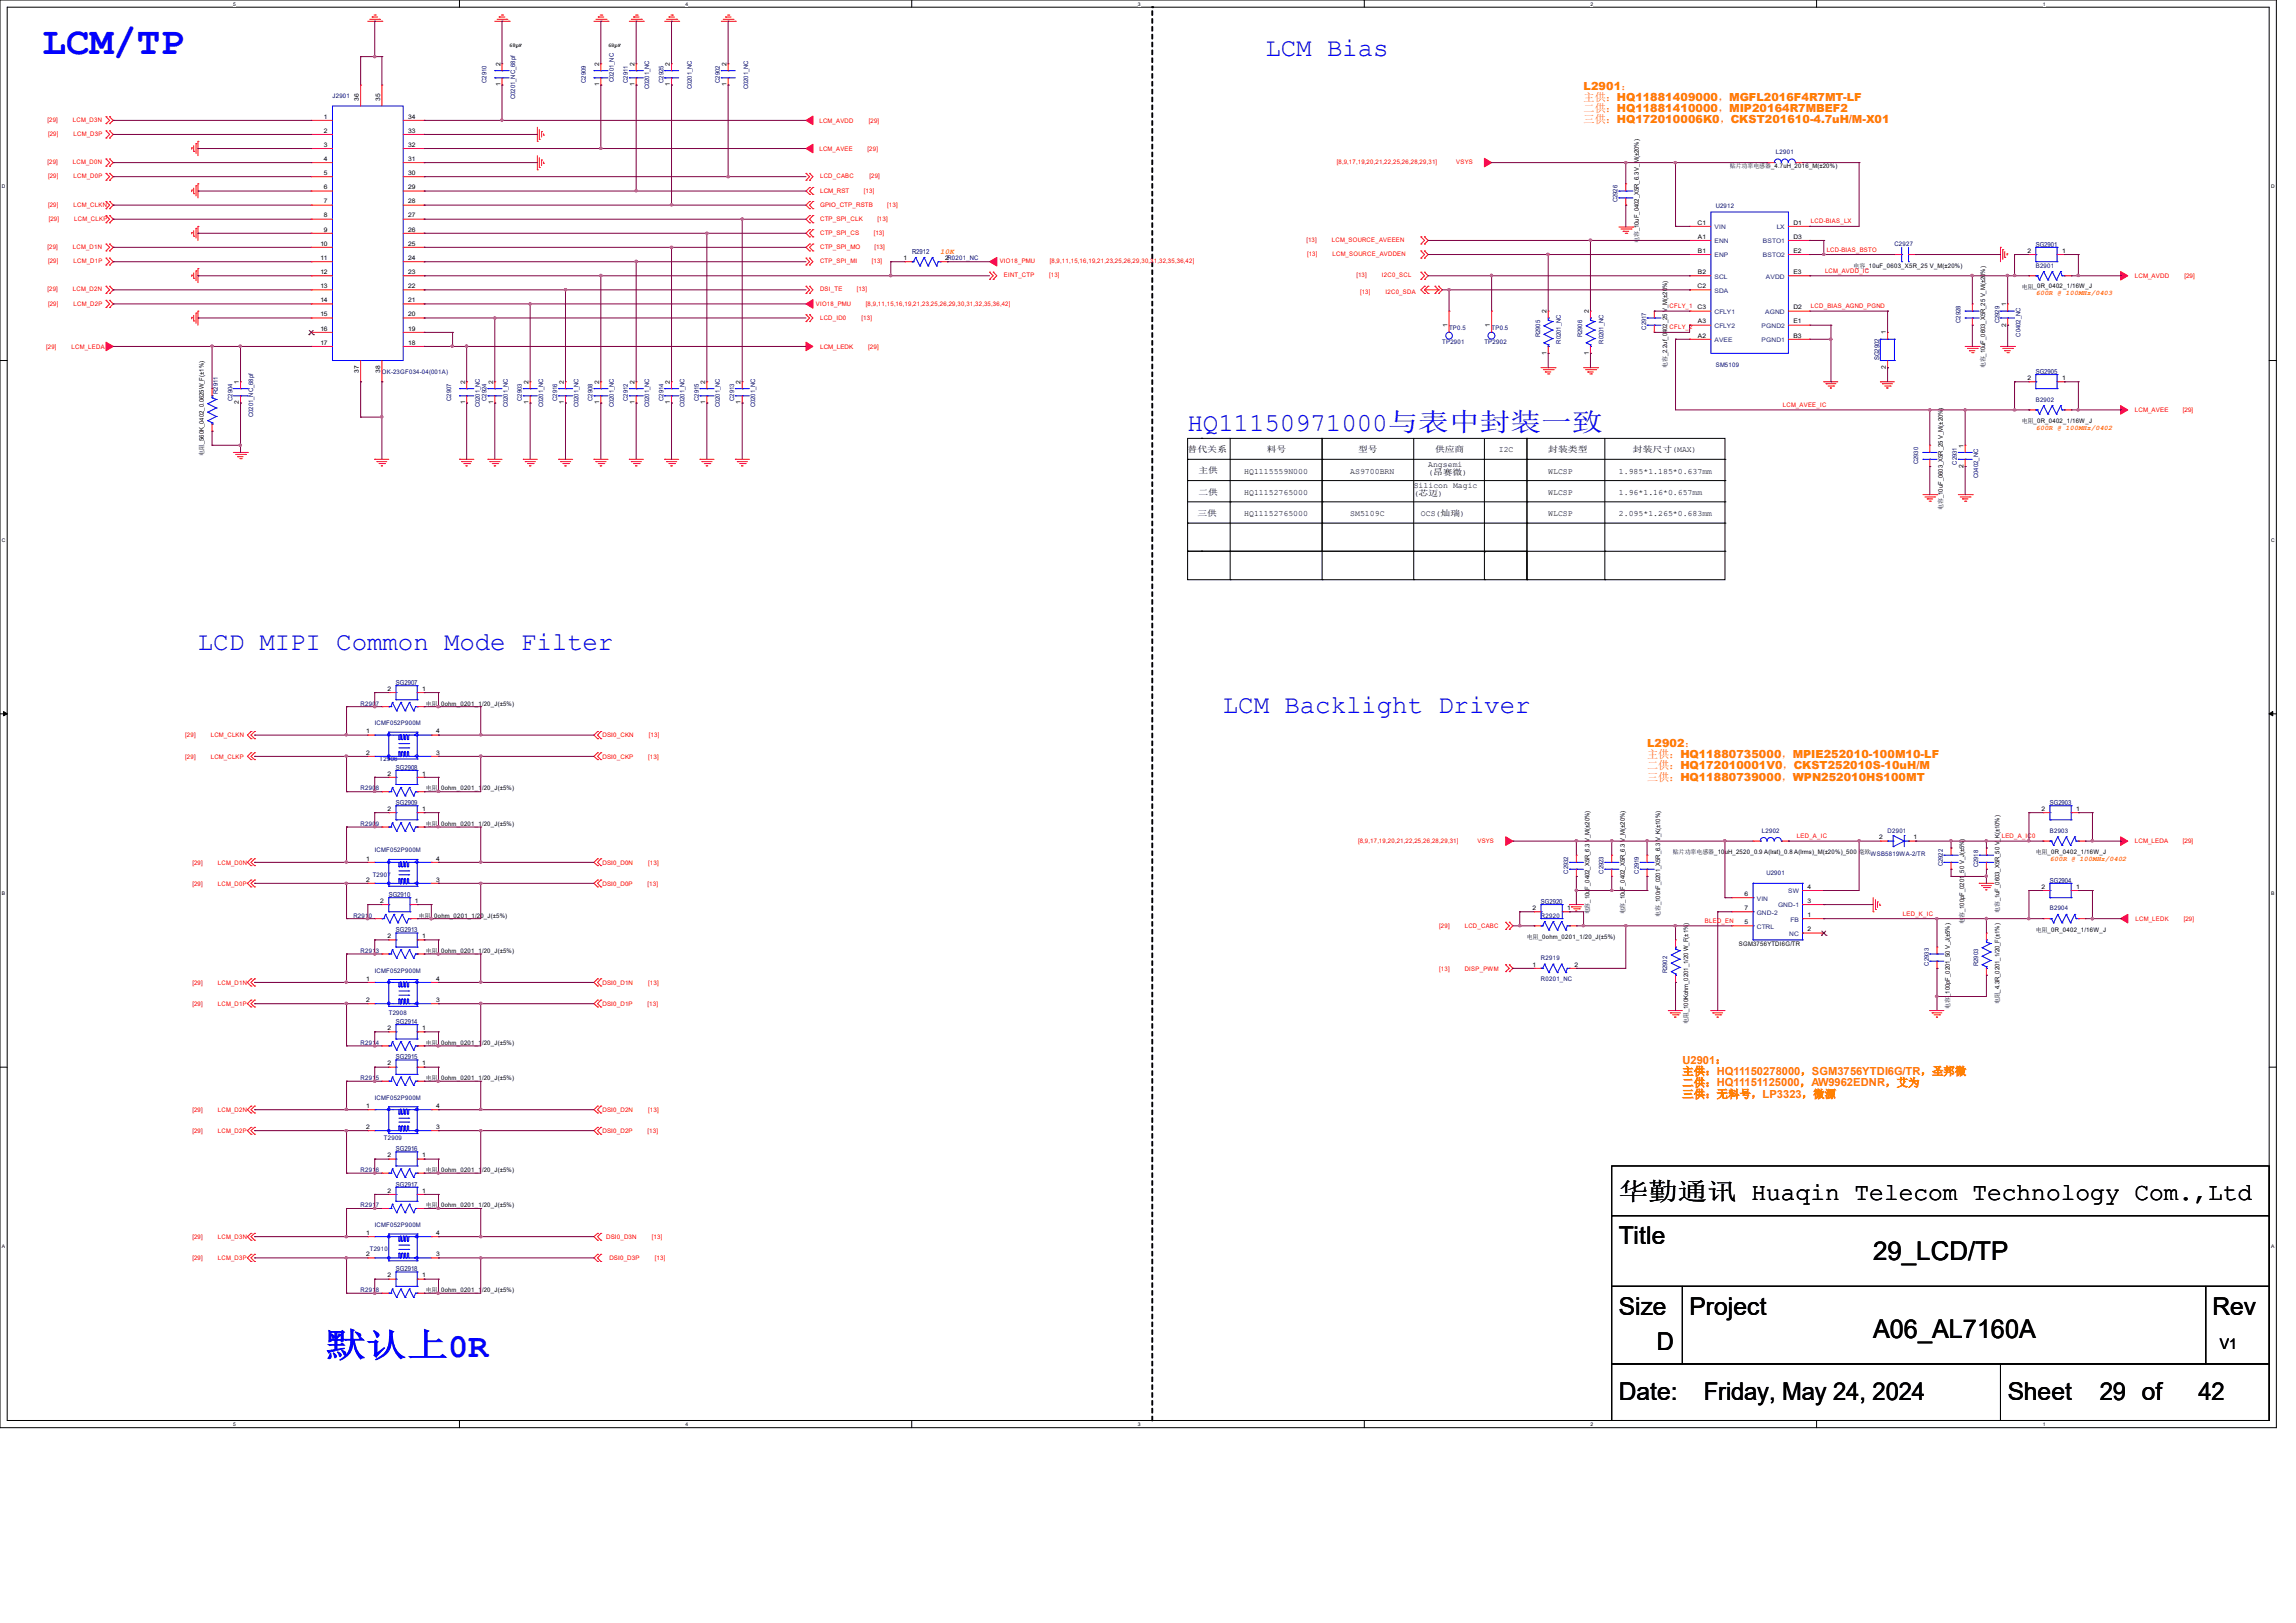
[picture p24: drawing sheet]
<svg xmlns="http://www.w3.org/2000/svg" width="297mm" height="210mm" viewBox="0 0 297 210" stroke-linecap="round" stroke-linejoin="round" font-family="sans-serif">
<defs><g id="words">
<text font-size="5.1" fill="#00f" x="5.5" y="7">LCM/TP</text>
<text font-size="4.4" fill="#00f" x="42.1" y="175.6">默认上0R</text>
<g font-size="3.3" fill="#00f">
<text x="163.7" y="7.2">LCM Bias</text>
<text x="153.6" y="55.7">HQ11150971000与表中封装一致</text>
<text x="25.6" y="84.1">LCD MIPI Common Mode Filter</text>
<text x="158.2" y="92.3">LCM Backlight Driver</text>
</g>
<g font-size="3.3">
<text x="242.3" y="163">29_LCD/TP</text>
<text x="242.3" y="173.1">A06_AL7160A</text>
</g>
<g font-size="3.2">
<text x="209.4" y="155.2">华勤通讯 Huaqin Telecom Technology Com.,Ltd</text>
<text x="209.4" y="161">Title</text>
<text x="209.4" y="170.2">Size</text>
<text x="218.6" y="170.2">Project</text>
<text x="286.2" y="170.2">Rev</text>
<text x="214.3" y="174.8">D</text>
<text x="209.4" y="181.1">Date:</text>
<text x="220.4" y="181.1">Friday, May 24, 2024</text>
<text x="259.7" y="181.1">Sheet</text>
<text x="271.6" y="181.1">29 of</text>
<text x="284.4" y="181.1">42</text>
</g>
<text font-size="1.9" x="287.2" y="174.5">V1</text>
<g font-size="1.4" fill="#ff8000">
<text x="204.9" y="11.6">L2901：</text>
<text x="204.9" y="13.1">主供：HQ11881409000，MGFL2016F4R7MT-LF</text>
<text x="204.9" y="14.5">二供：HQ11881410000，MIP20164R7MBEF2</text>
<text x="204.9" y="16">三供：HQ172010006K0，CKST201610-4.7uH/M-X01</text>
<text x="213.1" y="96.7">L2902：</text>
<text x="213.1" y="98.1">主供：HQ11880735000，MPIE252010-100M10-LF</text>
<text x="213.1" y="99.6">二供：HQ172010001V0，CKST252010S-10uH/M</text>
<text x="213.1" y="101">三供：HQ11880739000，WPN252010HS100MT</text>
<text x="217.6" y="137.6">U2901：</text>
<text x="217.6" y="139.1">主供：HQ11150278000，SGM3756YTDI6G/TR，圣邦微</text>
<text x="217.6" y="140.6">二供：HQ11151125000，AW9962EDNR，艾为</text>
<text x="217.6" y="142.1">三供：无料号，LP3323，微源</text>
</g>
<g font-size="1.1">
<text x="153.6" y="58.5">替代关系</text>
<text x="163.9" y="58.5">料号</text>
<text x="175.7" y="58.5">型号</text>
<text x="185.6" y="58.5">供应商</text>
<text x="193.9" y="58.5">I2C</text>
<text x="200.3" y="58.5">封装类型</text>
<text x="211.2" y="58.5">封装尺寸(MAX)</text>
<text x="155" y="61.2">主供</text>
<text x="155" y="64">二供</text>
<text x="161" y="64.1">HQ11152765000</text>
<text x="161" y="61.3">HQ1115559N000</text>
<text x="174.7" y="61.3">AS9700BRN</text>
<text x="182.9" y="63.1">Silicon Magic</text>
<text x="182.9" y="64.2">(芯迈)</text>
<text x="184.7" y="60.4">Angsemi</text>
<text x="184.7" y="61.4">(昂赛微)</text>
<text x="200.3" y="61.3">WLCSP</text>
<text x="200.3" y="64.1">WLCSP</text>
<text x="209.4" y="64.1">1.96*1.16*0.657mm</text>
<text x="209.4" y="61.3">1.985*1.185*0.637mm</text>
<text x="154.9" y="66.8">三供</text>
<text x="161" y="66.8">HQ11152765000</text>
<text x="174.7" y="66.8">SM5109C</text>
<text x="183.8" y="66.8">OCS(灿瑞)</text>
<text x="200.3" y="66.8">WLCSP</text>
<text x="209.4" y="66.8">2.095*1.265*0.683mm</text>
</g>
<text font-size="1" fill="#ff8000" x="121.6" y="32.9">10K</text>
<g font-size=".9" fill="#000080">
<text x="118" y="32.8">R2912</text>
<text x="263.3" y="31.9">SG2901</text>
<text x="243.1" y="46.6" transform="rotate(-90 243.1 46.6)">SG2902</text>
<text x="263.3" y="48.4">SG2905</text>
<text x="51.2" y="88.6">SG2907</text>
<text x="51.2" y="99.6">SG2908</text>
<text x="51.2" y="104.1">SG2909</text>
<text x="265.2" y="104.1">SG2903</text>
<text x="50.3" y="116">SG2910</text>
<text x="199.3" y="117">SG2920</text>
<text x="265.2" y="114.2">SG2904</text>
<text x="51.2" y="120.6">SG2913</text>
<text x="51.2" y="132.5">SG2914</text>
<text x="51.2" y="137.1">SG2915</text>
<text x="51.2" y="149">SG2916</text>
<text x="51.2" y="153.5">SG2917</text>
<text x="51.2" y="164.5">SG2918</text>
</g>
<g font-size=".9" fill="#ff8000">
<text x="263.4" y="38.2">600R @ 100MHz/0403</text>
<text x="263.4" y="55.6">600R @ 100MHz/0402</text>
<text x="265.2" y="111.4">600R @ 100MHz/0402</text>
</g>
<g font-size=".8" fill="#000080">
<text x="62.9" y="10.7" transform="rotate(-90 62.9 10.7)">C2910</text>
<text x="75.8" y="10.7" transform="rotate(-90 75.8 10.7)">C2909</text>
<text x="79.4" y="10.6" transform="rotate(-90 79.4 10.6)">C0201_NC</text>
<text x="81.2" y="10.7" transform="rotate(-90 81.2 10.7)">C2911</text>
<text x="84" y="11.6" transform="rotate(-90 84 11.6)">C0201_NC</text>
<text x="85.8" y="10.7" transform="rotate(-90 85.8 10.7)">C2925</text>
<text x="89.5" y="11.6" transform="rotate(-90 89.5 11.6)">C0201_NC</text>
<text x="93.1" y="10.7" transform="rotate(-90 93.1 10.7)">C2902</text>
<text x="96.8" y="11.6" transform="rotate(-90 96.8 11.6)">C0201_NC</text>
<text x="43" y="12.7">J2901</text>
<text x="66.6" y="12.8" transform="rotate(-90 66.6 12.8)">C0201_NC_68pf</text>
<text x="229.7" y="20">L2901</text>
<text x="209.3" y="26.2" transform="rotate(-90 209.3 26.2)">C2926</text>
<text x="221.9" y="26.9">U2912</text>
<text x="245.1" y="31.9">C2927</text>
<text x="263.3" y="34.6">B2901</text>
<text x="253.6" y="41.8" transform="rotate(-90 253.6 41.8)">C2928</text>
<text x="258.7" y="41.8" transform="rotate(-90 258.7 41.8)">C2929</text>
<text x="186.6" y="44.5">TP2901</text>
<text x="187.4" y="42.7">TP0.5</text>
<text x="192" y="44.5">TP2902</text>
<text x="193" y="42.7">TP0.5</text>
<text x="199.2" y="43.7" transform="rotate(-90 199.2 43.7)">R2905</text>
<text x="201.9" y="44.5" transform="rotate(-90 201.9 44.5)">R0201_NC</text>
<text x="204.7" y="43.7" transform="rotate(-90 204.7 43.7)">R2906</text>
<text x="207.4" y="44.5" transform="rotate(-90 207.4 44.5)">R0201_NC</text>
<text x="212.9" y="42.6" transform="rotate(-90 212.9 42.6)">C2917</text>
<text x="221.9" y="47.5">SM5109</text>
<text x="261.4" y="43.6" transform="rotate(-90 261.4 43.6)">C0402_NC</text>
<text x="28.2" y="51" transform="rotate(-90 28.2 51)">R2911</text>
<text x="30.1" y="51.9" transform="rotate(-90 30.1 51.9)">C2904</text>
<text x="32.8" y="54" transform="rotate(-90 32.8 54)">C0201_NC_68pf</text>
<text x="49.4" y="48.3">OK-23GF034-04(001A)</text>
<text x="58.4" y="51.9" transform="rotate(-90 58.4 51.9)">C2907</text>
<text x="62.1" y="52.7" transform="rotate(-90 62.1 52.7)">C0201_NC</text>
<text x="62.9" y="51.9" transform="rotate(-90 62.9 51.9)">C2924</text>
<text x="65.7" y="52.7" transform="rotate(-90 65.7 52.7)">C0201_NC</text>
<text x="67.5" y="51.9" transform="rotate(-90 67.5 51.9)">C2903</text>
<text x="70.3" y="52.7" transform="rotate(-90 70.3 52.7)">C0201_NC</text>
<text x="72.1" y="51.9" transform="rotate(-90 72.1 51.9)">C2916</text>
<text x="74.8" y="52.7" transform="rotate(-90 74.8 52.7)">C0201_NC</text>
<text x="76.7" y="51.9" transform="rotate(-90 76.7 51.9)">C2908</text>
<text x="79.4" y="52.7" transform="rotate(-90 79.4 52.7)">C0201_NC</text>
<text x="81.2" y="51.9" transform="rotate(-90 81.2 51.9)">C2912</text>
<text x="84" y="52.7" transform="rotate(-90 84 52.7)">C0201_NC</text>
<text x="85.8" y="51.9" transform="rotate(-90 85.8 51.9)">C2914</text>
<text x="88.6" y="52.7" transform="rotate(-90 88.6 52.7)">C0201_NC</text>
<text x="90.4" y="51.9" transform="rotate(-90 90.4 51.9)">C2915</text>
<text x="93.1" y="52.7" transform="rotate(-90 93.1 52.7)">C0201_NC</text>
<text x="95" y="51.9" transform="rotate(-90 95 51.9)">C2913</text>
<text x="97.7" y="52.7" transform="rotate(-90 97.7 52.7)">C0201_NC</text>
<text x="263.3" y="52">B2902</text>
<text x="248.1" y="60.1" transform="rotate(-90 248.1 60.1)">C2930</text>
<text x="253.2" y="60.1" transform="rotate(-90 253.2 60.1)">C2931</text>
<text x="255.9" y="61.9" transform="rotate(-90 255.9 61.9)">C0402_NC</text>
<text x="46.7" y="91.3">R2907</text>
<text x="48.5" y="93.8">ICMF052P900M</text>
<text x="49.1" y="98.4">T2906</text>
<text x="46.7" y="102.3">R2908</text>
<text x="46.7" y="106.8">R2909</text>
<text x="227.9" y="107.8">L2902</text>
<text x="244.2" y="107.8">D2901</text>
<text x="265.2" y="107.8">B2903</text>
<text x="48.2" y="113.5">T2907</text>
<text x="48.5" y="110.3">ICMF052P900M</text>
<text x="202.9" y="113" transform="rotate(-90 202.9 113)">C2932</text>
<text x="207.4" y="113" transform="rotate(-90 207.4 113)">C2923</text>
<text x="212" y="113" transform="rotate(-90 212 113)">C2919</text>
<text x="228.5" y="113.2">U2901</text>
<text x="242" y="110.8">WSB5819WA-2/TR</text>
<text x="251.3" y="112.1" transform="rotate(-90 251.3 112.1)">C2922</text>
<text x="255.9" y="112.2" transform="rotate(-90 255.9 112.2)">C2918</text>
<text x="45.7" y="118.7">R2910</text>
<text x="199.3" y="118.7">R2920</text>
<text x="265.2" y="117.8">B2904</text>
<text x="46.7" y="123.3">R2913</text>
<text x="48.5" y="125.8">ICMF052P900M</text>
<text x="199.3" y="124.2">R2919</text>
<text x="215.6" y="126" transform="rotate(-90 215.6 126)">R2902</text>
<text x="249.5" y="124.9" transform="rotate(-90 249.5 124.9)">C2933</text>
<text x="255.9" y="125" transform="rotate(-90 255.9 125)">R2903</text>
<text x="50.3" y="131.4">T2908</text>
<text x="199.3" y="127">R0201_NC</text>
<text x="46.7" y="135.2">R2914</text>
<text x="46.7" y="139.8">R2915</text>
<text x="48.5" y="142.3">ICMF052P900M</text>
<text x="49.7" y="147.5">T2909</text>
<text x="46.7" y="151.6">R2916</text>
<text x="46.7" y="156.2">R2917</text>
<text x="47.8" y="161.9">T2910</text>
<text x="48.5" y="158.8">ICMF052P900M</text>
<text x="46.7" y="167.2">R2918</text>
</g>
<g font-size=".8">
<text x="64.7" y="11.2" transform="rotate(-90 64.7 11.2)">1</text>
<text x="64.7" y="8.5" transform="rotate(-90 64.7 8.5)">2</text>
<text x="77.5" y="11.2" transform="rotate(-90 77.5 11.2)">1</text>
<text x="77.5" y="8.5" transform="rotate(-90 77.5 8.5)">2</text>
<text x="82.1" y="11.2" transform="rotate(-90 82.1 11.2)">1</text>
<text x="82.1" y="8.5" transform="rotate(-90 82.1 8.5)">2</text>
<text x="86.7" y="11.2" transform="rotate(-90 86.7 11.2)">1</text>
<text x="86.7" y="8.5" transform="rotate(-90 86.7 8.5)">2</text>
<text x="94" y="11.2" transform="rotate(-90 94 11.2)">1</text>
<text x="94" y="8.5" transform="rotate(-90 94 8.5)">2</text>
<text x="41.9" y="15.4">1</text>
<text x="41.9" y="17.2">2</text>
<text x="46.4" y="13.1" transform="rotate(-90 46.4 13.1)">36</text>
<text x="49.2" y="13.1" transform="rotate(-90 49.2 13.1)">35</text>
<text x="52.8" y="17.2">33</text>
<text x="52.8" y="15.4">34</text>
<text x="41.9" y="19">3</text>
<text x="41.9" y="20.8">4</text>
<text x="41.9" y="22.6">5</text>
<text x="52.8" y="22.6">30</text>
<text x="52.8" y="19">32</text>
<text x="52.8" y="20.8">31</text>
<text x="223.8" y="21.8">贴片功率电感器_4.7uH_2016_M(±20%)</text>
<text x="41.9" y="24.5">6</text>
<text x="41.9" y="26.3">7</text>
<text x="41.9" y="28.1">8</text>
<text x="41.9" y="30">9</text>
<text x="52.8" y="30">26</text>
<text x="52.8" y="28.1">27</text>
<text x="52.8" y="26.3">28</text>
<text x="52.8" y="24.5">29</text>
<text x="219.6" y="29.1">C1</text>
<text x="232" y="29.1">D1</text>
<text x="41.4" y="31.8">10</text>
<text x="41.4" y="33.6">11</text>
<text x="41.4" y="35.5">12</text>
<text x="52.8" y="35.5">23</text>
<text x="52.8" y="33.6">24</text>
<text x="52.8" y="31.8">25</text>
<text x="116.9" y="33.6">1</text>
<text x="122.3" y="33.6">2R0201_NC</text>
<text x="212" y="31.5" transform="rotate(-90 212 31.5)">电容_10uF_0402_X5R_6.3 V_M(±20%)</text>
<text x="219.6" y="30.9">A1</text>
<text x="219.6" y="32.7">B1</text>
<text x="219.6" y="35.5">B2</text>
<text x="232" y="30.9">D3</text>
<text x="232" y="32.7">E2</text>
<text x="232" y="35.5">E3</text>
<text x="239.8" y="34.6">电容_10uF_0603_X5R_25 V_M(±20%)</text>
<text x="262.3" y="32.7">2</text>
<text x="266.7" y="32.7">1</text>
<text x="41.4" y="37.3">13</text>
<text x="41.4" y="39.1">14</text>
<text x="41.4" y="40.9">15</text>
<text x="52.8" y="40.9">20</text>
<text x="52.8" y="39.1">21</text>
<text x="52.8" y="37.3">22</text>
<text x="200.1" y="40.5" transform="rotate(-90 200.1 40.5)">2</text>
<text x="205.5" y="40.5" transform="rotate(-90 205.5 40.5)">2</text>
<text x="219.6" y="37.3">C2</text>
<text x="219.6" y="40">C3</text>
<text x="219.6" y="41.9">A3</text>
<text x="232" y="40">D2</text>
<text x="232" y="41.9">E1</text>
<text x="259.5" y="39.6" transform="rotate(-90 259.5 39.6)">1</text>
<text x="261.5" y="37.3">电阻_0R_0402_1/16W_J</text>
<text x="41.4" y="42.8">16</text>
<text x="41.4" y="44.6">17</text>
<text x="52.8" y="44.6">18</text>
<text x="52.8" y="42.8">19</text>
<text x="187.2" y="42.4" transform="rotate(-90 187.2 42.4)">1</text>
<text x="192.7" y="42.4" transform="rotate(-90 192.7 42.4)">1</text>
<text x="200.1" y="45.9" transform="rotate(-90 200.1 45.9)">1</text>
<text x="205.5" y="45.9" transform="rotate(-90 205.5 45.9)">1</text>
<text x="215.6" y="47.6" transform="rotate(-90 215.6 47.6)">电容_2.2uf_0402_25 V_M(±20%)</text>
<text x="219.6" y="43.7">A2</text>
<text x="232" y="43.7">B3</text>
<text x="244" y="47.8" transform="rotate(-90 244 47.8)">2</text>
<text x="244" y="43.3" transform="rotate(-90 244 43.3)">1</text>
<text x="256.8" y="47.7" transform="rotate(-90 256.8 47.7)">电容_10uF_0603_X5R_25 V_M(±20%)</text>
<text x="259.5" y="42.2" transform="rotate(-90 259.5 42.2)">2</text>
<text x="30.9" y="52.3" transform="rotate(-90 30.9 52.3)">2</text>
<text x="30.9" y="49.7" transform="rotate(-90 30.9 49.7)">1</text>
<text x="46.4" y="48.2" transform="rotate(-90 46.4 48.2)">37</text>
<text x="49.2" y="48.2" transform="rotate(-90 49.2 48.2)">38</text>
<text x="60.2" y="52.3" transform="rotate(-90 60.2 52.3)">1</text>
<text x="60.2" y="49.7" transform="rotate(-90 60.2 49.7)">2</text>
<text x="63.8" y="52.3" transform="rotate(-90 63.8 52.3)">1</text>
<text x="63.8" y="49.7" transform="rotate(-90 63.8 49.7)">2</text>
<text x="68.4" y="52.3" transform="rotate(-90 68.4 52.3)">1</text>
<text x="68.4" y="49.7" transform="rotate(-90 68.4 49.7)">2</text>
<text x="72.9" y="52.3" transform="rotate(-90 72.9 52.3)">1</text>
<text x="72.9" y="49.7" transform="rotate(-90 72.9 49.7)">2</text>
<text x="77.5" y="52.3" transform="rotate(-90 77.5 52.3)">1</text>
<text x="77.5" y="49.7" transform="rotate(-90 77.5 49.7)">2</text>
<text x="82.1" y="52.3" transform="rotate(-90 82.1 52.3)">1</text>
<text x="82.1" y="49.7" transform="rotate(-90 82.1 49.7)">2</text>
<text x="86.7" y="52.3" transform="rotate(-90 86.7 52.3)">1</text>
<text x="86.7" y="49.7" transform="rotate(-90 86.7 49.7)">2</text>
<text x="91.2" y="52.3" transform="rotate(-90 91.2 52.3)">1</text>
<text x="91.2" y="49.7" transform="rotate(-90 91.2 49.7)">2</text>
<text x="95.8" y="52.3" transform="rotate(-90 95.8 52.3)">1</text>
<text x="95.8" y="49.7" transform="rotate(-90 95.8 49.7)">2</text>
<text x="262.3" y="49.2">2</text>
<text x="266.7" y="49.2">1</text>
<text x="26.4" y="59" transform="rotate(-90 26.4 59)">电阻_560K_0402_0.0625W_F(±1%)</text>
<text x="254" y="57.9" transform="rotate(-90 254 57.9)">1</text>
<text x="261.5" y="54.7">电阻_0R_0402_1/16W_J</text>
<text x="251.3" y="66" transform="rotate(-90 251.3 66)">电容_10uF_0603_X5R_25 V_M(±20%)</text>
<text x="254" y="60.5" transform="rotate(-90 254 60.5)">2</text>
<text x="50.1" y="89.4">2</text>
<text x="54.6" y="89.4">1</text>
<text x="47.4" y="94.9">1</text>
<text x="55.1" y="91.3">电阻_0ohm_0201_1/20_J(±5%)</text>
<text x="56.4" y="94.9">4</text>
<text x="47.4" y="97.7">2</text>
<text x="50.1" y="100.4">2</text>
<text x="54.6" y="100.4">1</text>
<text x="56.4" y="97.7">3</text>
<text x="50.1" y="104.9">2</text>
<text x="54.6" y="104.9">1</text>
<text x="55.1" y="102.3">电阻_0ohm_0201_1/20_J(±5%)</text>
<text x="55.1" y="106.9">电阻_0ohm_0201_1/20_J(±5%)</text>
<text x="264.1" y="104.9">2</text>
<text x="268.6" y="104.9">1</text>
<text x="47.4" y="111.4">1</text>
<text x="56.4" y="111.4">4</text>
<text x="216.4" y="110.5">贴片功率电感器_10uH_2520_0.9 A(lrat)_0.8 A(lrms)_M(±20%)_500 毫欧</text>
<text x="243.1" y="108.6">2</text>
<text x="247.5" y="108.6">1</text>
<text x="263.4" y="110.5">电阻_0R_0402_1/16W_J</text>
<text x="47.4" y="114.1">2</text>
<text x="49.2" y="116.8">2</text>
<text x="53.7" y="116.8">1</text>
<text x="54.2" y="118.7">电阻_0ohm_0201_1/20_J(±5%)</text>
<text x="56.4" y="114.1">3</text>
<text x="198.3" y="117.8">2</text>
<text x="202.7" y="117.8">1</text>
<text x="205.6" y="118.3" transform="rotate(-90 205.6 118.3)">电容_10uF_0402_X5R_6.3 V_M(±20%)</text>
<text x="210.2" y="118.3" transform="rotate(-90 210.2 118.3)">电容_10uF_0402_X5R_6.3 V_M(±20%)</text>
<text x="214.8" y="118.7" transform="rotate(-90 214.8 118.7)">电容_100nF_0201_X5R_6.3 V_K(±10%)</text>
<text x="225.7" y="119.6">5</text>
<text x="225.7" y="115.9">6</text>
<text x="225.7" y="117.8">7</text>
<text x="233.8" y="118.7">1</text>
<text x="233.8" y="116.8">3</text>
<text x="233.8" y="115">4</text>
<text x="254.1" y="119.6" transform="rotate(-90 254.1 119.6)">电容_100pF_0201_50 V_J(±5%)</text>
<text x="258.7" y="118.2" transform="rotate(-90 258.7 118.2)">电容_1uF_0603_X5R_50 V_K(±10%)</text>
<text x="264.1" y="115">2</text>
<text x="268.6" y="115">1</text>
<text x="50.1" y="121.4">2</text>
<text x="54.6" y="121.4">1</text>
<text x="55.1" y="123.3">电阻_0ohm_0201_1/20_J(±5%)</text>
<text x="197.5" y="121.5">电阻_0ohm_0201_1/20_J(±5%)</text>
<text x="198.3" y="125.1">1</text>
<text x="203.7" y="125.1">2</text>
<text x="225" y="122.4">SGM3756YTDI6G/TR</text>
<text x="233.8" y="120.5">2</text>
<text x="263.4" y="120.6">电阻_0R_0402_1/16W_J</text>
<text x="47.4" y="126.9">1</text>
<text x="47.4" y="129.7">2</text>
<text x="56.4" y="129.7">3</text>
<text x="56.4" y="126.9">4</text>
<text x="252.2" y="130.5" transform="rotate(-90 252.2 130.5)">电容_100pF_0201_50 V_J(±5%)</text>
<text x="258.7" y="130" transform="rotate(-90 258.7 130)">电阻_4.3R_0201_1/20_F(±1%)</text>
<text x="50.1" y="133.3">2</text>
<text x="50.1" y="137.9">2</text>
<text x="54.6" y="133.3">1</text>
<text x="54.6" y="137.9">1</text>
<text x="55.1" y="135.2">电阻_0ohm_0201_1/20_J(±5%)</text>
<text x="218.4" y="132.5" transform="rotate(-90 218.4 132.5)">电阻_100Kohm_0201_1/20 W_F(±1%)</text>
<text x="47.4" y="143.4">1</text>
<text x="55.1" y="139.8">电阻_0ohm_0201_1/20_J(±5%)</text>
<text x="56.4" y="143.4">4</text>
<text x="47.4" y="146.1">2</text>
<text x="50.1" y="149.8">2</text>
<text x="54.6" y="149.8">1</text>
<text x="56.4" y="146.1">3</text>
<text x="50.1" y="154.3">2</text>
<text x="54.6" y="154.3">1</text>
<text x="55.1" y="151.6">电阻_0ohm_0201_1/20_J(±5%)</text>
<text x="47.4" y="159.8">1</text>
<text x="55.1" y="156.2">电阻_0ohm_0201_1/20_J(±5%)</text>
<text x="56.4" y="159.8">4</text>
<text x="47.4" y="162.6">2</text>
<text x="50.1" y="165.3">2</text>
<text x="54.6" y="165.3">1</text>
<text x="55.1" y="167.2">电阻_0ohm_0201_1/20_J(±5%)</text>
<text x="56.4" y="162.6">3</text>
</g>
<g font-size=".8" fill="#f00">
<text x="6.1" y="15.8">[29]</text>
<text x="6.2" y="17.6">[29]</text>
<text x="9.4" y="15.8">LCM_D3N</text>
<text x="9.5" y="17.6">LCM_D3P</text>
<text x="106" y="15.9">LCM_AVDD</text>
<text x="112.4" y="15.9">[29]</text>
<text x="6.1" y="21.2">[29]</text>
<text x="6.2" y="23.1">[29]</text>
<text x="9.4" y="21.2">LCM_D0N</text>
<text x="9.5" y="23.1">LCM_D0P</text>
<text x="106" y="19.5">LCM_AVEE</text>
<text x="106.1" y="23.1">LCD_CABC</text>
<text x="112.2" y="19.5">[29]</text>
<text x="112.5" y="23.1">[29]</text>
<text x="172.9" y="21.2">[8,9,17,19,20,21,22,25,26,28,29,31]</text>
<text x="188.4" y="21.2">VSYS</text>
<text x="6.2" y="26.7">[29]</text>
<text x="6.3" y="28.6">[29]</text>
<text x="9.5" y="26.7">LCM_CLKN</text>
<text x="9.6" y="28.6">LCM_CLKP</text>
<text x="106.1" y="26.8">GPIO_CTP_RSTB</text>
<text x="106.1" y="24.9">LCM_RST</text>
<text x="106.1" y="28.6">CTP_SPI_CLK</text>
<text x="111.8" y="24.9">[13]</text>
<text x="113.5" y="28.6">[13]</text>
<text x="114.8" y="26.8">[13]</text>
<text x="234.3" y="28.9">LCD-BIAS_LX</text>
<text x="6.1" y="32.2">[29]</text>
<text x="6.2" y="34.1">[29]</text>
<text x="9.4" y="32.2">LCM_D1N</text>
<text x="9.5" y="34.1">LCM_D1P</text>
<text x="106.1" y="34.1">CTP_SPI_MI</text>
<text x="106.1" y="30.4">CTP_SPI_CS</text>
<text x="106.1" y="32.2">CTP_SPI_MO</text>
<text x="112.8" y="34.1">[13]</text>
<text x="113" y="30.4">[13]</text>
<text x="113.1" y="32.2">[13]</text>
<text x="129.3" y="34.1">VIO18_PMU</text>
<text x="129.9" y="35.9">EINT_CTP</text>
<text x="135.7" y="35.9">[13]</text>
<text x="135.8" y="34.1">[8,9,11,15,16,19,21,23,25,26,29,30,31,32,35,36,42]</text>
<text x="169" y="31.3">[13]</text>
<text x="169.1" y="33.1">[13]</text>
<text x="172.3" y="31.3">LCM_SOURCE_AVEEEN</text>
<text x="172.4" y="33.1">LCM_SOURCE_AVDDEN</text>
<text x="175.5" y="35.9">[13]</text>
<text x="178.8" y="35.9">I2C0_SCL</text>
<text x="236.1" y="35.3">LCM_AVDD_IC</text>
<text x="236.3" y="32.5">LCD-BIAS_BSTO</text>
<text x="276.2" y="36">LCM_AVDD</text>
<text x="282.6" y="36">[29]</text>
<text x="6.1" y="37.7">[29]</text>
<text x="6.2" y="39.5">[29]</text>
<text x="9.4" y="37.7">LCM_D2N</text>
<text x="9.5" y="39.5">LCM_D2P</text>
<text x="105.5" y="39.5">VIO18_PMU</text>
<text x="106.1" y="37.7">DSI_TE</text>
<text x="106.1" y="41.4">LCD_ID0</text>
<text x="110.8" y="37.7">[13]</text>
<text x="111.5" y="41.4">[13]</text>
<text x="112" y="39.5">[8,9,11,15,16,19,21,23,25,26,29,30,31,32,35,36,42]</text>
<text x="175.9" y="38.1">[13]</text>
<text x="179.2" y="38.1">I2C0_SDA</text>
<text x="216" y="39.9">CFLY_1</text>
<text x="234.3" y="39.9">LCD_BIAS_AGND_PGND</text>
<text x="6" y="45.1">[29]</text>
<text x="9.3" y="45.1">LCM_LEDA</text>
<text x="106.1" y="45.1">LCM_LEDK</text>
<text x="112.3" y="45.1">[29]</text>
<text x="216" y="42.6">CFLY_2</text>
<text x="230.6" y="52.7">LCM_AVEE_IC</text>
<text x="276.2" y="53.3">LCM_AVEE</text>
<text x="282.4" y="53.3">[29]</text>
<text x="24" y="95.4">[29]</text>
<text x="27.3" y="95.4">LCM_CLKN</text>
<text x="77.9" y="95.4">DSI0_CKN</text>
<text x="83.9" y="95.4">[13]</text>
<text x="24" y="98.2">[29]</text>
<text x="27.3" y="98.2">LCM_CLKP</text>
<text x="77.9" y="98.2">DSI0_CKP</text>
<text x="83.9" y="98.2">[13]</text>
<text x="24.9" y="111.9">[29]</text>
<text x="28.2" y="111.9">LCM_D0N</text>
<text x="77.9" y="111.9">DSI0_D0N</text>
<text x="83.9" y="111.9">[13]</text>
<text x="175.7" y="109">[8,9,17,19,20,21,22,25,26,28,29,31]</text>
<text x="191.1" y="109">VSYS</text>
<text x="232.4" y="108.5">LED_A_IC</text>
<text x="258.9" y="108.5">LED_A_IC0</text>
<text x="276.2" y="109.1">LCM_LEDA</text>
<text x="282.4" y="109.1">[29]</text>
<text x="24.9" y="114.6">[29]</text>
<text x="28.2" y="114.6">LCM_D0P</text>
<text x="77.9" y="114.6">DSI0_D0P</text>
<text x="83.8" y="114.6">[13]</text>
<text x="220.6" y="119.4">BLED_EN</text>
<text x="246.2" y="118.5">LED_K_IC</text>
<text x="276.3" y="119.2">LCM_LEDK</text>
<text x="282.5" y="119.2">[29]</text>
<text x="186.2" y="120.1">[29]</text>
<text x="186.2" y="125.6">[13]</text>
<text x="189.5" y="120.1">LCD_CABC</text>
<text x="189.5" y="125.6">DISP_PWM</text>
<text x="24.9" y="127.4">[29]</text>
<text x="24.9" y="130.2">[29]</text>
<text x="28.2" y="127.4">LCM_D1N</text>
<text x="28.2" y="130.2">LCM_D1P</text>
<text x="77.9" y="127.4">DSI0_D1N</text>
<text x="77.9" y="130.2">DSI0_D1P</text>
<text x="83.8" y="130.2">[13]</text>
<text x="83.9" y="127.4">[13]</text>
<text x="24.9" y="143.9">[29]</text>
<text x="28.2" y="143.9">LCM_D2N</text>
<text x="77.9" y="143.9">DSI0_D2N</text>
<text x="83.9" y="143.9">[13]</text>
<text x="24.9" y="146.6">[29]</text>
<text x="28.2" y="146.6">LCM_D2P</text>
<text x="77.9" y="146.6">DSI0_D2P</text>
<text x="83.8" y="146.6">[13]</text>
<text x="24.9" y="160.4">[29]</text>
<text x="28.2" y="160.4">LCM_D3N</text>
<text x="78.4" y="160.4">DSI0_D3N</text>
<text x="84.3" y="160.4">[13]</text>
<text x="24.9" y="163.1">[29]</text>
<text x="28.2" y="163.1">LCM_D3P</text>
<text x="78.8" y="163.1">DSI0_D3P</text>
<text x="84.7" y="163.1">[13]</text>
</g>
<g font-size=".8" fill="#004080">
<text x="221.8" y="29.7">VIN</text>
<text x="229.8" y="29.7">LX</text>
<text x="221.8" y="31.5">ENN</text>
<text x="221.8" y="33.3">ENP</text>
<text x="228.1" y="31.5">BSTO1</text>
<text x="228.1" y="33.3">BSTO2</text>
<text x="221.8" y="36.1">SCL</text>
<text x="221.8" y="37.9">SDA</text>
<text x="221.8" y="40.6">CFLY1</text>
<text x="228.4" y="40.6">AGND</text>
<text x="228.4" y="36.1">AVDD</text>
<text x="221.8" y="44.3">AVEE</text>
<text x="221.8" y="42.5">CFLY2</text>
<text x="227.9" y="44.3">PGND1</text>
<text x="227.9" y="42.5">PGND2</text>
<text x="227.3" y="116.5">VIN</text>
<text x="227.3" y="118.4">GND-2</text>
<text x="230" y="117.4">GND-1</text>
<text x="231.3" y="115.6">SW</text>
<text x="231.6" y="119.2">FB</text>
<text x="227.3" y="120.2">CTRL</text>
<text x="231.4" y="121.1">NC</text>
</g>
<g font-size=".7" fill="#008000">
<text x="65.9" y="6.1">68pF</text>
<text x="78.7" y="6.1">68pF</text>
</g>
<g font-size=".6">
<text x="30.2" y=".7">5</text>
<text x="88.7" y=".7">4</text>
<text x="147.2" y=".7">3</text>
<text x="205.7" y=".7">2</text>
<text x="264.2" y=".7">1</text>
<text x=".3" y="24.4">D</text>
<text x="293.8" y="24.4">D</text>
<text x=".3" y="70.1">C</text>
<text x="293.8" y="70.1">C</text>
<text x=".3" y="115.8">B</text>
<text x="293.8" y="115.8">B</text>
<text x=".3" y="161.5">A</text>
<text x="293.8" y="161.5">A</text>
<text x="30.2" y="184.5">5</text>
<text x="88.7" y="184.5">4</text>
<text x="147.2" y="184.5">3</text>
<text x="205.7" y="184.5">2</text>
<text x="264.2" y="184.5">1</text>
</g>
</g></defs>
<path d="M0 0h294.5v184.7h-294.5zM.9 .9h292.6v182.9h-292.6z" fill="none" stroke="#000" stroke-width=".13"/>
<g fill="#fff">
<path d="M30.2 .1h.3v.7h-.3z"/>
<path d="M30.2 183.9h.3v.8h-.3z"/>
</g>
<path d="M59.4 0v.9M59.4 183.8v.9" fill="none" stroke="#000" stroke-width=".13"/>
<g fill="#fff">
<path d="M88.7 .1h.3v.7h-.3z"/>
<path d="M88.7 183.9h.3v.8h-.3z"/>
</g>
<path d="M117.9 0v.9M117.9 183.8v.9" fill="none" stroke="#000" stroke-width=".13"/>
<g fill="#fff">
<path d="M147.2 .1h.3v.7h-.3z"/>
<path d="M147.2 183.9h.3v.8h-.3z"/>
</g>
<path d="M176.5 0v.9M176.5 183.8v.9" fill="none" stroke="#000" stroke-width=".13"/>
<g fill="#fff">
<path d="M205.7 .1h.4v.7h-.4z"/>
<path d="M205.7 183.9h.4v.8h-.4z"/>
</g>
<path d="M235 0v.9M235 183.8v.9" fill="none" stroke="#000" stroke-width=".13"/>
<g fill="#fff">
<path d="M264.2 .1h.4v.7h-.4z"/>
<path d="M264.2 183.9h.4v.8h-.4z"/>
<path d="M.3 23.8h.4v.7h-.4z"/>
<path d="M293.8 23.8h.5v.7h-.5z"/>
<path d="M.3 69.5h.4v.7h-.4z"/>
<path d="M293.8 69.5h.5v.7h-.5z"/>
</g>
<path d="M0 46.7h.9M293.5 46.7h1" fill="none" stroke="#000" stroke-width=".13"/>
<g fill="#fff">
<path d="M.3 115.2h.4v.8h-.4z"/>
<path d="M293.8 115.2h.4v.8h-.4z"/>
</g>
<path d="M0 92.4h.9M293.5 92.4h1" fill="none" stroke="#000" stroke-width=".13"/>
<path d="M.5 92.1l.4 .3-.4 .2zM293.5 92.4l.5-.3v.5z" fill="#000" stroke="#000" stroke-width=".13"/>
<g fill="#fff">
<path d="M.3 161h.3v.7h-.3z"/>
<path d="M293.8 161h.4v.7h-.4z"/>
</g>
<g fill="none" stroke="#000" stroke-width=".13">
<path d="M153.6 59.4h.1M153.6 59.4h69.5M155.4 56.7h.1M159.1 56.7h11.9v14.6h-11.9zM159.1 56.7h-5.5v14.6M171 56.7h26.5v14.6h-26.5zM171 59.4h.1M182.9 56.7v18.3M192 56.8v18.2M197.5 56.7h25.6v18.3h-25.6zM197.5 59.4h.1M207.6 56.7v18.3"/>
<path d="M223.1 59.4h.1M153.6 71.3h43.9v3.7h-43.9zM153.6 71.3h.1M153.6 62.2h.1M153.6 67.7h.1M153.6 62.2h69.5M153.6 64.9h69.5M153.6 67.7h69.5M153.6 71.3h5.5v3.7M155.4 71.3h.1M159.1 64.9h.1M159.1 75h.1"/>
<path d="M171 62.2h.1M171 64.9h.1M171 67.7h.1M171 75h.1M171 71.3v3.7M182.9 71.3h.1M182.9 75h.1M192 71.4h.1M192 75h.1M197.5 62.2h.1M197.5 64.9h.1M197.5 67.7h.1"/>
<path d="M197.5 75h.1M207.6 75h.1M207.6 71.3h.1M223.1 62.2h.1M223.1 64.9h.1M223.1 67.7h.1M223.1 71.3h.1M223.1 71.3h-25.6v3.7M0 138.1h.9M293.5 138.1h1M208.5 157.3h85v9.2h-85zM208.5 150.9h85v6.4h-85z"/>
<path d="M208.5 176.5h50.3v7.3h-50.3zM208.5 166.5h9.1v10h-9.1zM217.6 166.5h67.7v10h-67.7zM258.8 176.5h34.7v7.3h-34.7zM285.3 166.5h8.2v10h-8.2z"/>
</g>
<path d="M149.1 .9h.1M149.1 183.8v-182.9" fill="none" stroke="#000" stroke-width=".25" stroke-dasharray=".5"/>
<g fill="none" stroke="#f00" stroke-width=".13">
<path d="M13.7 15.1h.1M13.7 16h.1M13.7 16.9h.1M13.7 17.9h.1M13.7 15.1l.5 .5-.5 .4M13.7 16.9l.5 .5-.5 .5M14.2 16h.1M14.2 15.1h.1M14.2 17.9h.1M14.2 16.9h.1M14.2 15.1l.4 .5-.4 .4M14.2 16.9l.4 .5-.4 .5"/>
<path d="M24.8 19.1h.1M24.8 19.1v.2M25.1 19.6h.1M25.1 18.8v.8M25.4 18.6h.1M25.4 18.6v1.3M25.6 18.3h.1M25.6 18.3v1.9M40.3 15.6h.1M40.3 17.4h.1M40.3 19.2h.1M40.3 15.6h2.7"/>
<path d="M40.3 17.4h2.7M40.3 19.2h2.7M46.7 11h.1M46.7 11v2.7M47.6 2.8h1.8M47.8 2.5h1.3M48.1 2.2h.1M48.1 2.2h.8M48.4 1.9h.2M48.6 1.9h.1M49.1 2.5h.1M49.4 2.8h.1"/>
<path d="M49.4 11h.1M49.4 11v2.7M52.2 15.6h2.7M52.2 17.4h2.7M52.2 19.2h2.7M54.9 19.2h.1M54.9 17.4h.1M54.9 15.6h.1M64 2.8h1.9M64.3 2.5h1.3M64.6 2.2h.1M64.6 2.2h.7"/>
<path d="M64.9 1.9h.1M64.9 11h.1M64.9 8.3h.1M64.9 8.3v.8M64.9 10.1v.9M65 1.9h.1M65.6 2.5h.1M65.9 2.8h.1M69.5 18.3h.1M69.5 16.5v1.8M69.8 18h.1M69.8 16.8v1.2"/>
<path d="M70.1 17h.1M70.1 17v.7M70.3 17.5h.1M70.3 17.3v.2M76.8 2.8h1.9M77.1 2.5h1.3M77.4 2.2h.1M77.4 2.2h.7M77.6 1.9h.3M77.7 11h.1M77.7 8.3h.1M77.7 8.3v.8"/>
<path d="M77.7 10.1v.9M77.9 1.9h.1M78.4 2.5h.1M78.7 2.8h.1M81.4 2.8h1.8M81.7 2.5h1.3M82 2.2h.1M82 2.2h.7M82.2 1.9h.2M82.3 11h.1M82.3 8.3h.1M82.3 8.3v.8"/>
<path d="M82.3 10.1v.9M82.4 1.9h.1M83 2.5h.1M83.2 2.8h.1M86 2.8h1.8M86.2 2.5h1.3M86.5 2.2h.1M86.5 2.2h.7M86.8 1.9h.2M86.9 11h.1M86.9 8.3h.1M86.9 8.3v.8"/>
<path d="M86.9 10.1v.9M87 1.9h.1M87.5 2.5h.1M87.8 2.8h.1M93.3 2.8h1.8M93.6 2.5h1.2M93.9 2.2h.1M93.9 2.2h.7M94.1 1.9h.2M94.2 11h.1M94.2 8.3h.1M94.2 8.3v.8"/>
<path d="M94.2 10.1v.9M94.3 1.9h.1M94.8 2.5h.1M95.1 2.8h.1M13.7 20.6h.1M13.7 21.5h.1M13.7 22.4h.1M13.7 23.3h.1M13.7 26.1h.1M13.7 27h.1M13.7 27.9h.1M13.7 28.8h.1"/>
<path d="M13.7 31.6h.1M13.7 32.5h.1M13.7 33.4h.1M13.7 34.3h.1M13.7 37h.1M13.7 38h.1M13.7 38.9h.1M13.7 39.8h.1M13.7 20.6l.5 .4-.5 .5M13.7 22.4l.5 .5-.5 .4M13.7 26.1l.5 .4-.5 .5M13.7 27.9l.5 .5-.5 .4"/>
<path d="M13.7 31.6l.5 .4-.5 .5M13.7 33.4l.5 .5-.5 .4M13.7 37l.5 .5-.5 .5M13.7 38.9l.5 .4-.5 .5M14.2 21.5h.1M14.2 20.6h.1M14.2 23.3h.1M14.2 22.4h.1M14.2 27h.1M14.2 26.1h.1M14.2 28.8h.1M14.2 27.9h.1"/>
<path d="M14.2 32.5h.1M14.2 31.6h.1M14.2 34.3h.1M14.2 33.4h.1M14.2 38h.1M14.2 37h.1M14.2 39.8h.1M14.2 38.9h.1M14.2 20.6l.4 .4-.4 .5M14.2 22.4l.4 .5-.4 .4M14.2 26.1l.4 .4-.4 .5M14.2 27.9l.4 .5-.4 .4"/>
<path d="M14.2 31.6l.4 .4-.4 .5M14.2 33.4l.4 .5-.4 .4M14.2 37l.4 .5-.4 .5M14.2 38.9l.4 .4-.4 .5M24.8 24.6h.1M24.8 30.1h.1M24.8 35.6h.1M24.8 24.6v.2M24.8 30.1v.2M24.8 35.6v.2M25.1 25.1h.1M25.1 30.6h.1"/>
<path d="M25.1 36h.1M25.1 24.3v.8M25.1 29.8v.8M25.1 35.3v.7M25.4 24h.1M25.4 29.5h.1M25.4 35.1h.1M25.4 24v1.4M25.4 29.5v1.3M25.4 35.1v1.2M25.6 23.8h.1M25.6 29.3h.1"/>
<path d="M25.6 34.8h.1M25.6 23.8v1.8M25.6 29.3v1.8M25.6 34.8v1.8M40.3 21h.1M40.3 22.9h.1M40.3 24.7h.1M40.3 26.5h.1M40.3 28.4h.1M40.3 30.2h.1M40.3 32h.1M40.3 33.9h.1"/>
<path d="M40.3 35.7h.1M40.3 37.5h.1M40.3 39.3h.1M40.3 30.2h2.7M40.3 37.5h2.7M40.3 33.9h2.7M40.3 21h2.7M40.3 22.9h2.7M40.3 24.7h2.7M40.3 26.5h2.7M40.3 28.4h2.7M40.3 32h2.7"/>
<path d="M40.3 35.7h2.7M40.3 39.3h2.7M52.2 30.2h2.7M52.2 37.5h2.7M52.2 33.9h2.7M52.2 21h2.7M52.2 22.9h2.7M52.2 24.7h2.7M52.2 26.5h2.7M52.2 28.4h2.7M52.2 32h2.7M52.2 35.7h2.7"/>
<path d="M52.2 39.3h2.7M54.9 39.3h.1M54.9 37.5h.1M54.9 35.7h.1M54.9 33.9h.1M54.9 32h.1M54.9 30.2h.1M54.9 28.4h.1M54.9 26.5h.1M54.9 24.7h.1M54.9 22.9h.1M54.9 21h.1"/>
<path d="M69.5 22h.1M69.5 20.2v1.8M69.8 21.7h.1M69.8 20.4v1.3M70.1 20.7h.1M70.1 20.7v.7M70.3 21.1h.1M70.3 21v.1M104.3 22.4h.1M104.3 23.3h.1M104.3 34.3h.1M104.3 33.4h.1"/>
<path d="M104.3 37h.1M104.3 38h.1M104.3 22.4l.4 .5-.4 .4M104.3 33.4l.4 .5-.4 .4M104.3 37l.4 .5-.4 .5M104.7 22.4h.1M104.7 23.3h.1M104.7 26.1h.1M104.7 27h.1M104.7 34.3h.1M104.7 33.4h.1M104.7 37h.1"/>
<path d="M104.7 38h.1M104.7 24.3h.1M104.7 25.1h.1M104.7 27.9h.1M104.7 28.8h.1M104.7 29.7h.1M104.7 30.6h.1M104.7 31.6h.1M104.7 32.5h.1M104.7 22.4l.5 .5-.5 .4M104.7 26.1l-.4 .4 .4 .5M104.7 33.4l.5 .5-.5 .4"/>
<path d="M104.7 37l.5 .5-.5 .5M104.7 24.3l-.4 .4 .4 .4M104.7 27.9l-.4 .5 .4 .4M104.7 29.7l-.4 .5 .4 .4M104.7 31.6l-.4 .4 .4 .5M105.2 27h.1M105.2 26.1h.1M105.2 25.1h.1M105.2 24.3h.1M105.2 28.8h.1M105.2 27.9h.1M105.2 30.6h.1"/>
<path d="M105.2 29.7h.1M105.2 32.5h.1M105.2 31.6h.1M105.2 26.1l-.5 .4 .5 .5M105.2 24.3l-.5 .4 .5 .4M105.2 27.9l-.5 .5 .5 .4M105.2 29.7l-.5 .5 .5 .4M105.2 31.6l-.5 .4 .5 .5M117.1 33.9h.1M117.1 33.9h.9M121.6 33.9h1M122.6 33.9h.1"/>
<path d="M128 36.2h.1M128 35.2h.1M128 35.2l.5 .5-.5 .5M128.5 36.2h.1M128.5 35.2h.1M128.5 35.2l.4 .5-.4 .5M183.8 31.6h.1M183.8 30.6h.1M183.8 33.4h.1M183.8 32.5h.1M183.8 36.2h.1M183.8 35.2h.1"/>
<path d="M183.8 30.6l.5 .5-.5 .5M183.8 32.5l.5 .4-.5 .5M183.8 35.2l.5 .5-.5 .5M184.3 30.6h.1M184.3 31.6h.1M184.3 32.5h.1M184.3 33.4h.1M184.3 37h.1M184.3 38h.1M184.3 35.2h.1M184.3 36.2h.1M184.3 30.6l.4 .5-.4 .5"/>
<path d="M184.3 32.5l.4 .4-.4 .5M184.3 37l-.5 .5 .5 .5M184.3 37.5l.4 .5M184.3 35.2l.4 .5-.4 .5M184.3 37.5h1.8M184.7 37h.1M184.7 38h.1M184.7 37l-.4 .5M185.6 37h.1M185.6 38h.1M185.6 37l.5 .5M186.1 38h.1"/>
<path d="M186.1 37h.1M186.1 37.5h.1M186.1 37l.5 .5-.5 .5M186.1 37.5l-.5 .5M209.4 29.4h1.8M209.7 29.6h1.3M210 29.9h.1M210 29.9h.7M210.2 30.2h.2M210.3 23.8h.1M210.3 26.5h.1M210.3 23.8v.9"/>
<path d="M210.3 25.6v.9M210.4 30.2h.1M211 29.6h.1M211.2 29.4h.1M218.6 31.1h.1M218.6 32.9h.1M218.6 35.7h.1M218.6 29.3h.1M218.6 37.5h.1M218.6 37.5h2.7M218.6 32.9h2.7M218.6 35.7h2.7"/>
<path d="M218.6 31.1h2.7M218.6 29.3h2.7M228.6 21h.1M228.6 21h.9M231.4 32.9h2.7M231.4 35.7h2.7M231.4 31.1h2.7M231.4 29.3h2.7M232.3 21h.9M233.2 21h.1M234.1 29.3h.1M234.1 31.1h.1"/>
<path d="M234.1 32.9h.1M234.1 35.7h.1M245.1 32.9h.1M245.1 32.9h.9M246.9 32.9h.9M247.8 32.9h.1M255.1 39.3h.1M255.1 39.3v1M258.8 32h.1M258.8 32v1.9M259.1 32.3h.1M259.1 32.3v1.3"/>
<path d="M259.3 33.3h.1M259.3 32.6v.7M259.6 32.9h.1M259.6 32.9v.1M259.7 39.3h.1M259.7 39.3v1M262.5 32.9h.1M262.5 35.7h.1M262.5 32.9h.9M262.5 35.7h.9M266.1 32.9h.9M267 32.9h.1"/>
<path d="M267 35.7h.9M267.9 35.7h.1M24.8 41.1h.1M24.8 41.1v.2M25.1 41.5h.1M25.1 40.8v.7M25.4 40.5h.1M25.4 40.5v1.3M25.6 40.3h.1M25.6 40.3v1.8M27.4 55.8h.1M27.4 50.3h.1"/>
<path d="M27.4 50.3v.9M27.4 54.9v.9M30.2 58.5h1.8M30.5 58.8h1.2M30.7 59.1h.1M30.7 59.1h.8M31 59.4h.2M31.1 49.4h.1M31.1 52.2h.1M31.1 49.4v.9M31.1 51.2v1M31.2 59.4h.1"/>
<path d="M31.7 58.8h.1M32 58.5h.1M40.3 41.1h.1M40.3 43h.1M40.3 44.8h.1M40.3 44.8h2.7M40.3 41.1h2.7M40.3 43h2.7M46.7 49.4h.1M46.7 46.7v2.7M48.5 59.4h.1M48.5 59.4h1.8"/>
<path d="M48.8 59.7h.1M48.8 59.7h1.2M49 60h.7M49.4 49.4h.1M49.4 46.7v2.7M49.7 60h.1M52.2 44.8h2.7M52.2 41.1h2.7M52.2 43h2.7M54.9 44.8h.1M54.9 43h.1M54.9 41.1h.1"/>
<path d="M59.4 59.4h.1M59.4 59.4h1.9M59.7 59.7h.1M59.7 59.7h1.3M60 60h.7M60.4 52.2h.1M60.4 49.4h.1M60.4 49.4v.9M60.4 51.2v1M60.7 60h.1M63.1 59.4h.1M63.1 59.4h1.8"/>
<path d="M63.4 59.7h.1M63.4 59.7h1.3M63.7 60h.7M64 52.2h.1M64 49.4h.1M64 49.4v.9M64 51.2v1M64.4 60h.1M67.7 59.4h.1M67.7 59.4h1.8M67.9 59.7h.1M67.9 59.7h1.4"/>
<path d="M68.2 60h.8M68.6 52.2h.1M68.6 49.4h.1M68.6 49.4v.9M68.6 51.2v1M69 60h.1M72.3 59.4h.1M72.3 59.4h1.8M72.5 59.7h.1M72.5 59.7h1.3M72.8 60h.7M73.2 52.2h.1"/>
<path d="M73.2 49.4h.1M73.2 49.4v.9M73.2 51.2v1M73.5 60h.1M76.8 59.4h.1M76.8 59.4h1.9M77.1 59.7h.1M77.1 59.7h1.3M77.4 60h.7M77.7 52.2h.1M77.7 49.4h.1M77.7 49.4v.9"/>
<path d="M77.7 51.2v1M78.1 60h.1M81.4 59.4h.1M81.4 59.4h1.8M81.7 59.7h.1M81.7 59.7h1.3M82 60h.7M82.3 52.2h.1M82.3 49.4h.1M82.3 49.4v.9M82.3 51.2v1M82.7 60h.1"/>
<path d="M86 59.4h.1M86 59.4h1.8M86.2 59.7h.1M86.2 59.7h1.3M86.5 60h.7M86.9 52.2h.1M86.9 49.4h.1M86.9 49.4v.9M86.9 51.2v1M87.2 60h.1M90.6 59.4h.1M90.6 59.4h1.8"/>
<path d="M90.8 59.7h.1M90.8 59.7h1.3M91.1 60h.7M91.4 52.2h.1M91.4 49.4h.1M91.4 49.4v.9M91.4 51.2v1M91.8 60h.1M95.1 59.4h.1M95.1 59.4h1.8M95.4 59.7h.1M95.4 59.7h1.3"/>
<path d="M95.7 60h.7M96 52.2h.1M96 49.4h.1M96 49.4v.9M96 51.2v1M96.4 60h.1M104.3 40.7h.1M104.3 41.6h.1M104.3 40.7l.4 .4-.4 .5M104.7 40.7h.1M104.7 41.6h.1M104.7 40.7l.5 .4-.5 .5"/>
<path d="M187.5 40.3h.1M187.5 40.3v2.7M193 40.3h.1M193 40.3v2.7M199.3 47.6h1.9M199.6 47.8h1.3M199.9 48.1h.1M199.9 48.1h.7M200.2 48.4h.2M200.3 45.7h.1M200.3 40.3h.1M200.3 40.3v.8"/>
<path d="M200.3 44.8v.9M200.4 48.4h.1M200.9 47.8h.1M201.2 47.6h.1M204.9 47.6h1.8M205.1 47.8h1.3M205.4 48.1h.1M205.4 48.1h.7M205.7 48.4h.2M205.7 45.7h.1M205.7 40.3h.1M205.7 40.3v.8"/>
<path d="M205.7 44.8v.9M205.9 48.4h.1M206.4 47.8h.1M206.7 47.6h.1M214 40.3h.1M214 43h.1M214 40.3v.8M214 42.1v.9M218.6 43.9h.1M218.6 42.1h.1M218.6 40.3h.1M218.6 43.9h2.7"/>
<path d="M218.6 42.1h2.7M218.6 40.3h2.7M231.4 43.9h2.7M231.4 42.1h2.7M231.4 40.3h2.7M234.1 43.9h.1M234.1 40.3h.1M234.1 42.1h.1M235.9 49.4h.1M235.9 49.4h1.8M236.2 49.7h.1M236.2 49.7h1.3"/>
<path d="M236.5 50h.7M236.8 50.2h.1M237.2 50h.1M243.2 49.4h.1M243.2 49.4h1.9M243.5 49.7h.1M243.5 49.7h1.3M243.8 50h.7M244.1 50.2h.1M244.1 50.2h.2M244.2 47.6h.1M244.2 43h.1"/>
<path d="M244.2 43v.9M244.2 46.7v.9M244.5 50h.1M249.6 57.6h.1M249.6 57.6v.9M249.6 59.4v1M254.2 57.6h.1M254.2 44.8h1.8M254.2 57.6v.9M254.2 59.4v1M254.5 45.1h1.3M254.8 45.4h.1"/>
<path d="M254.8 45.4h.7M255.1 45.6h.1M255.1 42.1h.1M255.1 41.1v1M255.2 45.6h.1M255.8 45.1h.1M256 44.8h.1M258.8 44.8h1.8M259.1 45.1h1.2M259.3 45.4h.1M259.3 45.4h.8M259.6 45.6h.2"/>
<path d="M259.7 42.1h.1M259.7 41.1v1M259.8 45.6h.1M260.3 45.1h.1M260.6 44.8h.1M262.5 53h.1M262.5 49.4h.1M262.5 49.4h.9M262.5 53h.9M266.1 49.4h.9M267 49.4h.1M267 53h.9"/>
<path d="M267.9 53h.1M49.3 60.3h.1M49.3 60.3h.2M60.3 60.3h.1M60.3 60.3h.2M63.9 60.3h.1M63.9 60.3h.2M68.5 60.3h.1M68.5 60.3h.2M73.1 60.3h.1M73.1 60.3h.2M77.6 60.3h.1"/>
<path d="M77.6 60.3h.3M82.2 60.3h.1M82.2 60.3h.2M86.8 60.3h.1M86.8 60.3h.2M91.4 60.3h.1M91.4 60.3h.2M95.9 60.3h.1M95.9 60.3h.2M248.8 64h1.8M249 64.3h1.3M249.3 64.6h.1"/>
<path d="M249.3 64.6h.7M249.6 64.9h.1M249.6 60.4h.1M249.7 64.9h.1M250.3 64.3h.1M250.6 64h.1M253.3 64h1.8M253.6 64.3h1.2M253.9 64.6h.1M253.9 64.6h.7M254.1 64.9h.2M254.2 60.4h.1"/>
<path d="M254.3 64.9h.1M254.8 64.3h.1M255.1 64h.1M32.5 94.7h.1M32.5 95.6h.1M32.5 97.4h.1M32.5 98.3h.1M32.5 94.7l-.5 .4 .5 .5M32.5 97.4l-.5 .5 .5 .4M32.9 94.7h.1M32.9 95.6h.1M32.9 97.4h.1"/>
<path d="M32.9 98.3h.1M32.9 94.7l-.4 .4 .4 .5M32.9 97.4l-.4 .5 .4 .4M47.6 95.1h.1M47.6 97.9h.1M47.6 95.1h.9M47.6 97.9h.9M49.4 91.4h.1M49.4 91.4h.9M50.3 89.6h.1M50.3 89.6h.9M54 89.6h.9"/>
<path d="M54 91.4h.9M54.9 89.6h.1M54.9 91.4h.1M55.8 95.1h.9M55.8 97.9h.9M56.7 97.9h.1M56.7 95.1h.1M77.3 94.7h.1M77.3 95.6h.1M77.3 97.4h.1M77.3 98.3h.1M77.3 94.7l-.5 .4 .5 .5"/>
<path d="M77.3 97.4l-.5 .5 .5 .4M77.7 95.6h.1M77.7 94.7h.1M77.7 98.3h.1M77.7 97.4h.1M77.7 94.7l-.4 .4 .4 .5M77.7 97.4l-.4 .5 .4 .4M32.5 111.1h.1M32.5 112h.1M32.5 113.9h.1M32.5 114.8h.1M32.5 111.1l-.5 .5 .5 .4"/>
<path d="M32.5 113.9l-.5 .4 .5 .5M32.9 111.1h.1M32.9 112h.1M32.9 113.9h.1M32.9 114.8h.1M32.9 111.1l-.4 .5 .4 .4M32.9 113.9l-.4 .4 .4 .5M47.6 111.6h.1M47.6 114.3h.1M47.6 114.3h.9M47.6 111.6h.9M48.5 118.9h.1"/>
<path d="M48.5 118.9h.9M49.4 117.1h.1M49.4 102.4h.1M49.4 107h.1M49.4 117.1h.9M49.4 102.4h.9M49.4 107h.9M50.3 100.6h.1M50.3 105.2h.1M50.3 100.6h.9M50.3 105.2h.9M53 117.1h1"/>
<path d="M53 118.9h1M54 117.1h.1M54 118.9h.1M54 100.6h.9M54 102.4h.9M54 107h.9M54 105.2h.9M54.9 100.6h.1M54.9 102.4h.1M54.9 107h.1M54.9 105.2h.1M55.8 114.3h.9"/>
<path d="M55.8 111.6h.9M56.7 114.3h.1M56.7 111.6h.1M77.3 111.1h.1M77.3 112h.1M77.3 113.9h.1M77.3 114.8h.1M77.3 111.1l-.5 .5 .5 .4M77.3 113.9l-.5 .4 .5 .5M77.7 112h.1M77.7 111.1h.1M77.7 114.8h.1"/>
<path d="M77.7 113.9h.1M77.7 111.1l-.4 .5 .4 .4M77.7 113.9l-.4 .4 .4 .5M194.8 119.3h.1M194.8 119.3l.4 .5-.4 .5M195.2 119.3h.1M195.2 119.3l.5 .5-.5 .5M198.5 119.8h.1M198.5 118h.1M198.5 119.8h.8M198.5 118h.8M202.1 118h.9"/>
<path d="M203 117.1h.1M203 118h.1M203 117.1h1.9M203 119.8h.9M203.3 117.3h.1M203.3 117.3h1.3M203.6 117.6h.7M203.8 117.9h.1M203.8 117.9h.2M203.9 119.8h.1M203.9 110.7h.1M203.9 113.4h.1"/>
<path d="M203.9 110.7v.9M203.9 112.5v.9M204.3 117.6h.1M208.5 110.7h.1M208.5 113.4h.1M208.5 110.7v.9M208.5 112.5v.9M213.1 110.7h.1M213.1 113.4h.1M213.1 110.7v.9M213.1 112.5v.9M224 119.8h.1"/>
<path d="M224 116.2h.1M224 118h.1M224 119.8h2.8M224 118h2.8M224 116.2h2.8M226.8 108.8h.1M226.8 108.8h.9M230.5 108.8h.9M231.4 108.8h.1M233.2 117.1h2.7M233.2 118.9h2.7M233.2 115.2h2.7"/>
<path d="M235.9 118.9h.1M235.9 117.1h.1M235.9 115.2h.1M242.3 118h.1M242.3 116.2v1.8M242.6 117.7h.1M242.6 116.4v1.3M242.9 116.7h.1M242.9 116.7v.7M243.2 117.1h.1M243.2 117v.1M243.2 108.8h.1"/>
<path d="M243.2 108.8h1M246.9 108.8h.9M247.8 108.8h.1M252.4 109.7h.1M252.4 112.5h.1M252.4 109.7v1M252.4 111.6v.9M256 114.3h.1M256 114.3h1.9M256.3 114.6h.1M256.3 114.6h1.3M256.6 114.9h.7"/>
<path d="M256.9 115.1h.1M257 109.7h.1M257 112.5h.1M257 109.7v1M257 111.6v.9M257.3 114.9h.1M264.3 118.9h.1M264.3 108.8h.1M264.3 115.2h.1M264.3 105.2h.1M264.3 118.9h.9M264.3 108.8h.9"/>
<path d="M264.3 115.2h.9M264.3 105.2h.9M267.9 115.2h1M267.9 105.2h1M268.9 115.2h.1M268.9 105.2h.1M268.9 118.9h.8M268.9 108.8h.8M269.7 118.9h.1M269.7 108.8h.1M32.5 126.7h.1M32.5 127.6h.1"/>
<path d="M32.5 129.4h.1M32.5 130.3h.1M32.5 126.7l-.5 .4 .5 .5M32.5 129.4l-.5 .5 .5 .4M32.9 126.7h.1M32.9 127.6h.1M32.9 129.4h.1M32.9 130.3h.1M32.9 126.7l-.4 .4 .4 .5M32.9 129.4l-.4 .5 .4 .4M47.6 127.1h.1M47.6 129.9h.1"/>
<path d="M47.6 127.1h.9M47.6 129.9h.9M49.4 135.3h.1M49.4 139.9h.1M49.4 123.4h.1M49.4 135.3h.9M49.4 139.9h.9M49.4 123.4h.9M50.3 133.5h.1M50.3 121.6h.1M50.3 138.1h.1M50.3 133.5h.9"/>
<path d="M50.3 121.6h.9M50.3 138.1h.9M54 133.5h.9M54 135.3h.9M54 139.9h.9M54 123.4h.9M54 121.6h.9M54 138.1h.9M54.9 133.5h.1M54.9 135.3h.1M54.9 139.9h.1M54.9 123.4h.1"/>
<path d="M54.9 121.6h.1M54.9 138.1h.1M55.8 127.1h.9M55.8 129.9h.9M56.7 129.9h.1M56.7 127.1h.1M77.3 126.7h.1M77.3 127.6h.1M77.3 129.4h.1M77.3 130.3h.1M77.3 126.7l-.5 .4 .5 .5M77.3 129.4l-.5 .5 .5 .4"/>
<path d="M77.7 127.6h.1M77.7 126.7h.1M77.7 130.3h.1M77.7 129.4h.1M77.7 126.7l-.4 .4 .4 .5M77.7 129.4l-.4 .5 .4 .4M194.8 120.3h.1M194.8 124.8h.1M194.8 125.7h.1M194.8 124.8l.4 .5-.4 .4M195.2 120.3h.1M195.2 125.7h.1"/>
<path d="M195.2 124.8h.1M195.2 124.8l.5 .5-.5 .4M198.5 125.3h.1M198.5 125.3h.8M203 125.3h.9M203.9 125.3h.1M215.8 130.8h.1M215.8 130.8h1.8M216.1 131.1h.1M216.1 131.1h1.3M216.4 131.3h.7M216.6 131.6h.1"/>
<path d="M216.6 131.6h.2M216.7 127.1h.1M216.7 121.6h.1M216.7 121.6v1M216.7 126.2v.9M217.1 131.3h.1M221.3 130.8h.1M221.3 130.8h1.8M221.6 131.1h.1M221.6 131.1h1.2M221.9 131.3h.7M222.1 131.6h.1"/>
<path d="M222.1 131.6h.2M222.6 131.3h.1M233.2 120.7h2.7M235.9 120.7h.1M249.6 130.8h.1M249.6 130.8h1.9M249.9 131.1h.1M249.9 131.1h1.3M250.2 131.3h.7M250.5 131.6h.1M250.5 131.6h.2M250.6 122.6h.1"/>
<path d="M250.6 125.3h.1M250.6 122.6v.8M250.6 124.4v.9M250.9 131.3h.1M257 126.2h.1M257 120.7h.1M257 120.7v.9M257 125.3v.9M32.5 143.1h.1M32.5 144h.1M32.5 145.9h.1M32.5 146.8h.1"/>
<path d="M32.5 159.6h.1M32.5 143.1l-.5 .5 .5 .4M32.5 145.9l-.5 .4 .5 .5M32.5 159.6l-.5 .4 .5 .5M32.9 143.1h.1M32.9 144h.1M32.9 145.9h.1M32.9 146.8h.1M32.9 159.6h.1M32.9 143.1l-.4 .5 .4 .4M32.9 145.9l-.4 .4 .4 .5M32.9 159.6l-.4 .4 .4 .5"/>
<path d="M47.6 143.6h.1M47.6 146.3h.1M47.6 143.6h.9M47.6 146.3h.9M49.4 151.8h.1M49.4 156.4h.1M49.4 151.8h.9M49.4 156.4h.9M50.3 150h.1M50.3 154.6h.1M50.3 150h.9M50.3 154.6h.9"/>
<path d="M54 151.8h.9M54 156.4h.9M54 150h.9M54 154.6h.9M54.9 151.8h.1M54.9 156.4h.1M54.9 150h.1M54.9 154.6h.1M55.8 143.6h.9M55.8 146.3h.9M56.7 146.3h.1M56.7 143.6h.1"/>
<path d="M77.3 143.1h.1M77.3 144h.1M77.3 145.9h.1M77.3 146.8h.1M77.3 159.6h.1M77.3 143.1l-.5 .5 .5 .4M77.3 145.9l-.5 .4 .5 .5M77.3 159.6l-.5 .4 .5 .5M77.7 144h.1M77.7 143.1h.1M77.7 146.8h.1M77.7 145.9h.1"/>
<path d="M77.7 159.6h.1M77.7 143.1l-.4 .5 .4 .4M77.7 145.9l-.4 .4 .4 .5M77.7 159.6l-.4 .4 .4 .5M32.5 160.5h.1M32.5 162.3h.1M32.5 163.2h.1M32.5 162.3l-.5 .5 .5 .4M32.9 160.5h.1M32.9 162.3h.1M32.9 163.2h.1M32.9 162.3l-.4 .5 .4 .4"/>
<path d="M47.6 160h.1M47.6 162.8h.1M47.6 160h.9M47.6 162.8h.9M49.4 167.3h.1M49.4 167.3h.9M50.3 165.5h.1M50.3 165.5h.9M54 165.5h.9M54 167.3h.9M54.9 165.5h.1M54.9 167.3h.1"/>
<path d="M55.8 160h.9M55.8 162.8h.9M56.7 162.8h.1M56.7 160h.1M77.3 160.5h.1M77.3 162.3h.1M77.3 163.2h.1M77.3 162.3l-.5 .5 .5 .4M77.7 160.5h.1M77.7 163.2h.1M77.7 162.3h.1M77.7 162.3l-.4 .5 .4 .4"/>
</g>
<g fill="#f00" stroke="#f00" stroke-width=".13">
<path d="M194.8 108.3l.9 .5-.9 .6z" fill-rule="evenodd"/>
<path d="M128 33.9l.9-.6v1.1z" fill-rule="evenodd"/>
<path d="M104.3 39.3l.9-.5v1.1z" fill-rule="evenodd"/>
<path d="M13.7 44.3l.9 .5-.9 .6z" fill-rule="evenodd"/>
<path d="M104.3 44.3l.9 .5-.9 .6z" fill-rule="evenodd"/>
<path d="M104.3 15.6l.9-.6v1.1z" fill-rule="evenodd"/>
<path d="M104.3 19.2l.9-.5v1.1z" fill-rule="evenodd"/>
<path d="M192 20.5l1 .5-1 .6z" fill-rule="evenodd"/>
<path d="M274.3 35.1l1 .6-1 .5z" fill-rule="evenodd"/>
<path d="M274.3 52.5l1 .5-1 .6z" fill-rule="evenodd"/>
<path d="M274.3 108.3l1 .5-1 .6z" fill-rule="evenodd"/>
<path d="M274.3 118.9l1-.6v1.1z" fill-rule="evenodd"/>
</g>
<g fill="none" stroke="#00f" stroke-width=".13">
<path d="M43 13.7h9.2v33h-9.2zM64 10.1h.1M64 9.1h.1M64 10.1h1.9M64 9.1h1.9M64.9 10.1h.1M64.9 9.1h.1M76.8 10.1h.1M76.8 9.1h.1M76.8 10.1h1.9M76.8 9.1h1.9M77.7 10.1h.1"/>
<path d="M77.7 9.1h.1M81.4 10.1h.1M81.4 9.1h.1M81.4 10.1h1.8M81.4 9.1h1.8M82.3 10.1h.1M82.3 9.1h.1M86 10.1h.1M86 9.1h.1M86 10.1h1.8M86 9.1h1.8M86.9 10.1h.1"/>
<path d="M86.9 9.1h.1M93.3 10.1h.1M93.3 9.1h.1M93.3 10.1h1.8M93.3 9.1h1.8M94.2 10.1h.1M94.2 9.1h.1M118 33.9h.1M118 33.9h.2M118.2 33.9h.1M118.4 33.3h.1M118.4 33.3l.6 1.1"/>
<path d="M118.4 33.3l-.2 .6M119 34.4h.1M119.5 33.3h.1M119.5 33.3l.6 1.1M119.5 33.3l-.5 1.1M120.1 34.4h.1M120.6 33.3h.1M120.6 33.3l.6 1.1M120.6 33.3l-.5 1.1M121.2 34.4h.1M121.4 33.9h.1M121.4 33.9h.2"/>
<path d="M121.4 33.9l-.2 .5M121.6 33.9h.1M209.4 24.7h.1M209.4 25.6h.1M209.4 24.7h1.8M209.4 25.6h1.8M210.3 24.7h.1M210.3 25.6h.1M221.3 27.4h10.1v18.3h-10.1zM229.5 21h.1M230.4 21a.44 .44 0 0 0-.4-.4 .44 .44 0 0 0-.5 .4M231.3 21a.42 .42 0 0 0-.4-.4 .42 .42 0 0 0-.4 .4"/>
<path d="M232.2 21a.44 .44 0 0 0-.4-.4 .44 .44 0 0 0-.4 .4M232.3 21h.1M246 32.9h.1M246 33.9h.1M246 32v1.9M246.9 33.9h.1M246.9 32.9h.1M246.9 32v1.9M263.4 32.9h.1M263.4 32h.1M263.4 33.9h.1M263.4 35.7h.1"/>
<path d="M263.4 33.9h2.7M263.4 32h2.7M263.4 32v1.9M263.4 35.7h.2M263.6 35.7h.1M263.6 35.7l.2 .5M263.8 36.2h.1M264.4 35.1h.1M264.4 35.1l.5 1.1M264.4 35.1l-.6 1.1M264.9 36.2h.1M265.5 35.1h.1"/>
<path d="M265.5 35.1l.5 1.1M265.5 35.1l-.6 1.1M266 36.2h.1M266.1 32.9h.1M266.1 33.9h.1M266.1 32h.1M266.1 32v1.9M266.6 35.1h.1M266.6 35.1l.1 .6M266.6 35.1l-.6 1.1M266.7 35.7h.1M266.7 35.7h.3"/>
<path d="M267 35.7h.1M26.9 52.2h.1M26.9 53.3h.1M26.9 54.4h.1M26.9 52.2l1.1 .6M26.9 53.3l1.1 .6M26.9 54.4l.5 .3M27.4 51.2h.1M27.4 54.9h.1M27.4 51.5h.1M27.4 54.7h.1M27.4 51.2v.3"/>
<path d="M27.4 54.7v.2M27.4 51.5l.6 .2M28 51.7h.1M28 52.8h.1M28 53.9h.1M28 51.7l-1.1 .5M28 52.8l-1.1 .5M28 53.9l-1.1 .5M30.2 51.2h1.8M30.2 50.3h1.8M31.1 50.3h.1M31.1 51.2h.1"/>
<path d="M32 50.3h.1M32 51.2h.1M59.4 51.2h.1M59.4 50.3h.1M59.4 51.2h1.9M59.4 50.3h1.9M60.4 51.2h.1M60.4 50.3h.1M63.1 51.2h.1M63.1 50.3h.1M63.1 51.2h1.8M63.1 50.3h1.8"/>
<path d="M64 51.2h.1M64 50.3h.1M67.7 51.2h.1M67.7 50.3h.1M67.7 51.2h1.8M67.7 50.3h1.8M68.6 51.2h.1M68.6 50.3h.1M72.3 51.2h.1M72.3 50.3h.1M72.3 51.2h1.8M72.3 50.3h1.8"/>
<path d="M73.2 51.2h.1M73.2 50.3h.1M76.8 51.2h.1M76.8 50.3h.1M76.8 51.2h1.9M76.8 50.3h1.9M77.7 51.2h.1M77.7 50.3h.1M81.4 51.2h.1M81.4 50.3h.1M81.4 51.2h1.8M81.4 50.3h1.8"/>
<path d="M82.3 51.2h.1M82.3 50.3h.1M86 51.2h.1M86 50.3h.1M86 51.2h1.8M86 50.3h1.8M86.9 51.2h.1M86.9 50.3h.1M90.6 51.2h.1M90.6 50.3h.1M90.6 51.2h1.8M90.6 50.3h1.8"/>
<path d="M91.4 51.2h.1M91.4 50.3h.1M95.1 51.2h.1M95.1 50.3h.1M95.1 51.2h1.8M95.1 50.3h1.8M96 51.2h.1M96 50.3h.1M187.5 43h.1M193 43h.1M199.7 42.2h.1M199.7 43.3h.1"/>
<path d="M199.7 44.4h.1M199.7 42.2l1.1 .5M199.7 43.3l1.1 .5M199.7 44.4l.6 .2M200.3 41.1h.1M200.3 44.8h.1M200.3 41.4h.1M200.3 44.6h.1M200.3 41.1v.3M200.3 44.6v.2M200.3 41.4l.5 .2M200.8 41.6h.1"/>
<path d="M200.8 42.7h.1M200.8 43.8h.1M200.8 41.6l-1.1 .6M200.8 42.7l-1.1 .6M200.8 43.8l-1.1 .6M205.2 42.2h.1M205.2 43.3h.1M205.2 44.4h.1M205.2 42.2l1.1 .5M205.2 43.3l1.1 .5M205.2 44.4l.5 .2M205.7 41.1h.1"/>
<path d="M205.7 44.8h.1M205.7 41.4h.1M205.7 44.6h.1M205.7 41.1v.3M205.7 44.6v.2M205.7 41.4l.6 .2M206.3 41.6h.1M206.3 42.7h.1M206.3 43.8h.1M206.3 41.6l-1.1 .6M206.3 42.7l-1.1 .6M206.3 43.8l-1.1 .6"/>
<path d="M213.1 41.1h.1M213.1 42.1h.1M213.1 41.1h1.8M213.1 42.1h1.8M214 41.1h.1M214 42.1h.1M243.2 43.9h.1M243.2 46.7h.1M243.2 43.9h1.9M243.2 43.9v2.8M243.2 46.7h1.9M244.2 46.7h.1"/>
<path d="M244.2 43.9h.1M245.1 43.9h.1M245.1 46.7h.1M245.1 43.9v2.8M248.8 58.5h.1M248.8 59.4h.1M248.8 58.5h1.8M248.8 59.4h1.8M249.6 58.5h.1M249.6 59.4h.1M253.3 58.5h.1M253.3 59.4h.1"/>
<path d="M253.3 58.5h1.8M253.3 59.4h1.8M254.2 58.5h.1M254.2 59.4h.1M254.2 40.3h.1M254.2 41.1h.1M254.2 40.3h1.8M254.2 41.1h1.8M255.1 40.3h.1M255.1 41.1h.1M258.8 40.3h.1M258.8 41.1h.1"/>
<path d="M258.8 40.3h1.8M258.8 41.1h1.8M259.7 40.3h.1M259.7 41.1h.1M263.4 53h.1M263.4 49.4h.1M263.4 48.5h.1M263.4 50.3h.1M263.4 48.5v1.8M263.4 50.3h2.7M263.4 53h.2M263.4 48.5h2.7"/>
<path d="M263.6 53h.1M263.6 53l.2 .6M263.8 53.6h.1M264.4 52.5h.1M264.4 52.5l.5 1.1M264.4 52.5l-.6 1.1M264.9 53.6h.1M265.5 52.5h.1M265.5 52.5l.5 1.1M265.5 52.5l-.6 1.1M266 53.6h.1M266.1 49.4h.1"/>
<path d="M266.1 50.3h.1M266.1 48.5h.1M266.1 48.5v1.8M266.6 52.5h.1M266.6 52.5l.1 .5M266.6 52.5l-.6 1.1M266.7 53h.1M266.7 53h.3M267 53h.1M48.5 95.1h.1M48.5 97.9h.1M48.5 95.1h3.1"/>
<path d="M48.5 97.9h3.1M50.3 98.2h.1M50.3 94.7h.1M50.3 91.4h.1M50.3 98.2h3.7M50.3 94.7v3.5M50.3 94.7h3.7M50.3 91.4h.3M50.6 91.4h.1M50.8 90.9h.1M50.8 90.9l-.2 .5M50.8 90.9l.5 1.1"/>
<path d="M51.2 99.7h.1M51.2 89.6h.1M51.2 88.7h.1M51.2 90.6h.1M51.2 99.7h2.8M51.2 88.7v1.9M51.2 99.7v1.8M51.2 90.6h2.8M51.2 88.7h2.8M51.3 92h.1M51.6 95.1h.1M51.6 95.7h.1"/>
<path d="M51.6 97.9h.1M51.6 97.3h.1M51.6 95.1v.6M51.6 97.3v.6M51.6 96.2h1.3M51.6 96.8h1.3M51.7 97.3v-.1l-.1 .1M51.7 95.7h-.1M51.8 95.1h.1M51.8 97.9h.1M51.8 95.1v.6M51.8 97.3v.6"/>
<path d="M51.9 90.9h.1M51.9 90.9l-.6 1.1M51.9 90.9l.5 1.1M51.9 97.9h-.1M51.9 95.1l-.1-.1v.1M51.9 95.7h.1M51.9 97.3h.1M51.9 95.1v.6M51.9 97.3v.6M52.1 97.3l-.1-.1v.1M52.1 95.7h-.2M52.2 95.1h.1"/>
<path d="M52.2 97.9h.1M52.2 95.1v.6M52.2 97.3v.6M52.3 97.9h-.1M52.3 95.1l-.1-.1v.1M52.3 95.7h.1M52.3 97.3h.1M52.3 95.1v.6M52.3 97.3v.6M52.4 92h.1M52.4 97.3v-.1l-.1 .1M52.5 95.7h-.2"/>
<path d="M52.5 95.1h.1M52.5 97.9h.1M52.5 95.1v.6M52.5 97.3v.6M52.7 97.9h-.2M52.7 95.1l-.1-.1-.1 .1M52.7 95.7h.1M52.7 97.3h.1M52.7 95.1v.6M52.7 97.3v.6M52.8 97.3v-.1l-.1 .1M52.8 95.7h-.1"/>
<path d="M52.9 95.1h.1M52.9 97.9h.1M52.9 96.2h.1M52.9 96.8h.1M52.9 95.1h2.9M52.9 97.9h2.9M52.9 95.1v.6M52.9 97.3v.6M53 90.9h.1M53 90.9l-.6 1.1M53 90.9l.5 1.1M53.5 92h.1"/>
<path d="M53.6 97.9h.1M53.6 95.1h.1M53.8 91.4h.1M53.8 91.4h.2M53.8 91.4l-.3 .6M54 98.2h.1M54 94.7h.1M54 99.7h.1M54 89.6h.1M54 90.6h.1M54 88.7h.1M54 91.4h.1"/>
<path d="M54 88.7v1.9M54 94.7v3.5M54 99.7v1.8M55.8 95.1h.1M48.5 111.6h.1M48.5 114.3h.1M48.5 111.6h3.1M48.5 114.3h3.1M49.4 118.9h.1M49.4 118.9h.3M49.7 118.9h.1M49.9 118.3h.1"/>
<path d="M49.9 118.3l-.2 .6M49.9 118.3l.5 1.1M50.3 117.1h.1M50.3 116.2h.1M50.3 118h.1M50.3 102.4h.1M50.3 107h.1M50.3 114.7h.1M50.3 111.2h.1M50.3 111.2v3.5M50.3 116.2v1.8M50.3 118h2.7"/>
<path d="M50.3 116.2h2.7M50.3 102.4h.3M50.3 107h.3M50.3 114.7h3.7M50.3 111.2h3.7M50.4 119.4h.1M50.6 102.4h.1M50.6 107h.1M50.8 101.9h.1M50.8 106.5h.1M50.8 101.9l-.2 .5M50.8 101.9l.5 1.1"/>
<path d="M50.8 106.5l-.2 .5M50.8 106.5l.5 1.1M51 118.3h.1M51 118.3l-.6 1.1M51 118.3l.5 1.1M51.2 100.6h.1M51.2 101.5h.1M51.2 105.2h.1M51.2 104.3h.1M51.2 106.1h.1M51.2 101.5h2.8M51.2 104.3v1.8"/>
<path d="M51.2 106.1h2.8M51.2 104.3h2.8M51.3 103h.1M51.3 107.6h.1M51.5 119.4h.1M51.6 113.7h.1M51.6 111.6h.1M51.6 112.1h.1M51.6 114.3h.1M51.6 111.6v.5M51.6 113.7v.6M51.6 112.7h1.3"/>
<path d="M51.6 113.2h1.3M51.7 112.1h-.1M51.8 114.3v.1l.1-.1M51.8 111.6h.1M51.8 114.3h.1M51.8 111.6v.5M51.8 113.7v.6M51.9 101.9h.1M51.9 106.5h.1M51.9 101.9l-.6 1.1M51.9 101.9l.5 1.1M51.9 106.5l-.6 1.1"/>
<path d="M51.9 106.5l.5 1.1M51.9 111.6l-.1-.1v.1M51.9 113.7h.1h.1M51.9 112.1h.1M51.9 113.7h.1M51.9 111.6v.5M51.9 113.7v.6M52 118.3h.1M52 118.3l-.5 1.1M52 118.3l.6 1.1M52.1 112.1h-.1M52.2 111.6h.1"/>
<path d="M52.2 114.3h.1M52.2 111.6v.5M52.2 113.7v.6M52.2 114.3v.1l.1-.1M52.3 111.6l-.1-.1v.1M52.3 113.7h.1h.1M52.3 112.1h.1M52.3 113.7h.1M52.3 111.6v.5M52.3 113.7v.6M52.4 103h.1M52.4 107.6h.1"/>
<path d="M52.4 112.1h-.1M52.5 111.6h.1M52.5 114.3h.1M52.5 111.6v.5M52.5 113.7v.6M52.5 114.3l.1 .1 .1-.1M52.6 119.4h.1M52.7 111.6l-.1-.1-.1 .1M52.7 113.7h.1M52.7 112.1h.1M52.7 111.6v.5M52.7 113.7v.6"/>
<path d="M52.8 112.1h-.1M52.9 118.9h.1M52.9 111.6h.1M52.9 114.3h.1M52.9 112.7h.1M52.9 113.2h.1M52.9 111.6h2.9M52.9 111.6v.5M52.9 113.7v.6M52.9 118.9l-.3 .5M52.9 114.3h2.9M53 101.9h.1"/>
<path d="M53 106.5h.1M53 101.9l-.6 1.1M53 101.9l.5 1.1M53 106.5l-.6 1.1M53 106.5l.5 1.1M53 117.1h.1M53 118h.1M53 116.2h.1M53 118.9h.1M53 116.2v1.8M53.5 103h.1M53.5 107.6h.1"/>
<path d="M53.6 114.3h.1M53.6 111.6h.1M53.8 102.4h.1M53.8 107h.1M53.8 102.4h.2M53.8 102.4l-.3 .6M53.8 107h.2M53.8 107l-.3 .6M54 100.6h.1M54 101.5h.1M54 102.4h.1M54 107h.1"/>
<path d="M54 105.2h.1M54 106.1h.1M54 104.3h.1M54 114.7h.1M54 111.2h.1M54 104.3v1.8M54 111.2v3.5M55.8 111.6h.1M199.3 119.8h.1M199.3 118h.1M199.3 117.1h.1M199.3 118.9h.1"/>
<path d="M199.3 119.8h.3M199.3 118.9h2.8M199.3 117.1h2.8M199.3 117.1v1.8M199.6 119.8h.1M199.8 119.3h.1M199.8 119.3l.6 1.1M199.8 119.3l-.2 .5M200.9 119.3h.1M200.9 119.3l.6 1.1M200.9 119.3l-.5 1.1M202 119.3h.1"/>
<path d="M202 119.3l.6 1.1M202 119.3l-.5 1.1M202.1 118h.1M202.1 118.9h.1M202.1 117.1h.1M202.1 117.1v1.8M202.7 119.8h.1M202.7 119.8h.3M202.7 119.8l-.1 .6M203 119.8h.1M203 111.6h.1M203 112.5h.1"/>
<path d="M203 111.6h1.9M203 112.5h1.9M203.9 111.6h.1M203.9 112.5h.1M207.6 111.6h.1M207.6 112.5h.1M207.6 111.6h1.8M207.6 112.5h1.8M208.5 111.6h.1M208.5 112.5h.1M212.2 111.6h.1M212.2 112.5h.1"/>
<path d="M212.2 111.6h1.8M212.2 112.5h1.8M213.1 111.6h.1M213.1 112.5h.1M226.8 118h.1M226.8 119.8h.1M226.8 116.2h.1M226.8 114.3h.1M226.8 114.3h6.4M226.8 114.3v7.3M227.7 108.8h.1M228.6 108.8a.42 .42 0 0 0-.5-.4 .42 .42 0 0 0-.4 .4"/>
<path d="M229.5 108.8a.44 .44 0 0 0-.5-.4 .44 .44 0 0 0-.4 .4M230.4 108.8a.44 .44 0 0 0-.4-.4 .44 .44 0 0 0-.5 .4M230.5 108.8h.1M233.2 115.2h.1M233.2 117.1h.1M233.2 118.9h.1M233.2 114.3h.1M233.2 114.3v7.3M244.2 108.8h.1M244.2 108.8h.7M244.9 109.6h.1M244.9 108.1h.1"/>
<path d="M244.9 108.8h.1M244.9 108.1l1.4 .7M244.9 108.1v1.5M246.3 108.8h.1M246.3 108.1h.1M246.3 108.8h.6M246.3 108.8l-1.4 .8M246.3 108.1v1.5M246.9 108.8h.1M251.5 110.7h.1M251.5 111.6h.1M251.5 110.7h1.8"/>
<path d="M251.5 111.6h1.8M252.4 110.7h.1M252.4 111.6h.1M256 110.7h.1M256 111.6h.1M256 110.7h1.9M256 111.6h1.9M257 110.7h.1M257 111.6h.1M265.2 118.9h.1M265.2 108.8h.1M265.2 115.2h.1"/>
<path d="M265.2 114.3h.1M265.2 116.2h.1M265.2 105.2h.1M265.2 104.3h.1M265.2 106.1h.1M265.2 116.2h2.7M265.2 118.9h.2M265.2 108.8h.2M265.2 114.3h2.7M265.2 104.3v1.8M265.2 114.3v1.9M265.2 106.1h2.7"/>
<path d="M265.2 104.3h2.7M265.4 118.9h.1M265.4 108.8h.1M265.4 118.9l.2 .5M265.4 108.8l.2 .6M265.6 119.4h.1M265.6 109.4h.1M266.2 118.3h.1M266.2 108.3h.1M266.2 118.3l.5 1.1M266.2 118.3l-.6 1.1M266.2 108.3l.5 1.1"/>
<path d="M266.2 108.3l-.6 1.1M266.7 119.4h.1M266.7 109.4h.1M267.3 118.3h.1M267.3 108.3h.1M267.3 118.3l.5 1.1M267.3 118.3l-.6 1.1M267.3 108.3l.5 1.1M267.3 108.3l-.6 1.1M267.8 119.4h.1M267.8 109.4h.1M267.9 115.2h.1"/>
<path d="M267.9 116.2h.1M267.9 114.3h.1M267.9 105.2h.1M267.9 106.1h.1M267.9 104.3h.1M267.9 104.3v1.8M267.9 114.3v1.9M268.4 118.3h.1M268.4 108.3h.1M268.4 118.3l.2 .6M268.4 118.3l-.6 1.1M268.4 108.3l.2 .5"/>
<path d="M268.4 108.3l-.6 1.1M268.6 118.9h.1M268.6 108.8h.1M268.6 118.9h.3M268.6 108.8h.3M268.9 118.9h.1M268.9 108.8h.1M48.5 127.1h.1M48.5 129.9h.1M48.5 127.1h3.1M48.5 129.9h3.1M50.3 135.3h.1"/>
<path d="M50.3 139.9h.1M50.3 123.4h.1M50.3 130.2h.1M50.3 126.7h.1M50.3 126.7v3.5M50.3 135.3h.3M50.3 139.9h.3M50.3 123.4h.3M50.3 130.2h3.7M50.3 126.7h3.7M50.6 135.3h.1M50.6 139.9h.1"/>
<path d="M50.6 123.4h.1M50.8 134.8h.1M50.8 139.4h.1M50.8 122.9h.1M50.8 134.8l-.2 .5M50.8 134.8l.5 1.1M50.8 139.4l-.2 .5M50.8 139.4l.5 1.1M50.8 122.9l-.2 .5M50.8 122.9l.5 1.1M51.2 133.5h.1M51.2 132.6h.1"/>
<path d="M51.2 134.5h.1M51.2 121.6h.1M51.2 120.7h.1M51.2 122.6h.1M51.2 138.1h.1M51.2 137.2h.1M51.2 139h.1M51.2 120.7v1.9M51.2 132.6v1.9M51.2 137.2v1.8M51.2 134.5h2.8M51.2 132.6h2.8"/>
<path d="M51.2 122.6h2.8M51.2 120.7h2.8M51.2 139h2.8M51.2 137.2h2.8M51.3 135.9h.1M51.3 124h.1M51.6 127.1h.1M51.6 127.7h.1M51.6 129.9h.1M51.6 129.3h.1M51.6 127.1v.6M51.6 129.3v.6"/>
<path d="M51.6 128.2h1.3M51.6 128.8h1.3M51.7 129.3v-.1l-.1 .1M51.7 127.7h-.1M51.8 127.1h.1M51.8 129.9h.1M51.8 127.1v.6M51.8 129.3v.6M51.9 134.8h.1M51.9 139.4h.1M51.9 122.9h.1M51.9 134.8l-.6 1.1"/>
<path d="M51.9 134.8l.5 1.1M51.9 139.4l-.6 1.1M51.9 139.4l.5 1.1M51.9 122.9l-.6 1.1M51.9 122.9l.5 1.1M51.9 129.9h-.1M51.9 127.1l-.1-.1v.1M51.9 127.7h.1M51.9 129.3h.1M51.9 127.1v.6M51.9 129.3v.6M52.1 129.3l-.1-.1v.1"/>
<path d="M52.1 127.7h-.2M52.2 127.1h.1M52.2 129.9h.1M52.2 127.1v.6M52.2 129.3v.6M52.3 129.9h-.1M52.3 127.1l-.1-.1v.1M52.3 127.7h.1M52.3 129.3h.1M52.3 127.1v.6M52.3 129.3v.6M52.4 135.9h.1"/>
<path d="M52.4 124h.1M52.4 129.3v-.1l-.1 .1M52.5 127.7h-.2M52.5 127.1h.1M52.5 129.9h.1M52.5 127.1v.6M52.5 129.3v.6M52.7 129.9h-.2M52.7 127.1l-.1-.1-.1 .1M52.7 127.7h.1M52.7 129.3h.1M52.7 127.1v.6"/>
<path d="M52.7 129.3v.6M52.8 129.3v-.1l-.1 .1M52.8 127.7h-.1M52.9 127.1h.1M52.9 129.9h.1M52.9 128.2h.1M52.9 128.8h.1M52.9 127.1v.6M52.9 129.3v.6M52.9 127.1h2.9M52.9 129.9h2.9M53 134.8h.1"/>
<path d="M53 139.4h.1M53 122.9h.1M53 134.8l-.6 1.1M53 134.8l.5 1.1M53 139.4l-.6 1.1M53 139.4l.5 1.1M53 122.9l-.6 1.1M53 122.9l.5 1.1M53.5 135.9h.1M53.5 124h.1M53.6 129.9h.1M53.6 127.1h.1"/>
<path d="M53.8 135.3h.1M53.8 139.9h.1M53.8 123.4h.1M53.8 135.3h.2M53.8 135.3l-.3 .6M53.8 139.9h.2M53.8 139.9l-.3 .6M53.8 123.4h.2M53.8 123.4l-.3 .6M54 133.5h.1M54 134.5h.1M54 132.6h.1"/>
<path d="M54 135.3h.1M54 139.9h.1M54 123.4h.1M54 130.2h.1M54 126.7h.1M54 121.6h.1M54 122.6h.1M54 120.7h.1M54 138.1h.1M54 139h.1M54 137.2h.1M54 120.7v1.9"/>
<path d="M54 126.7v3.5M54 132.6v1.9M54 137.2v1.8M55.8 127.1h.1M199.3 125.3h.1M199.3 125.3h.3M199.6 125.3h.1M199.8 124.8h.1M199.8 124.8l.6 1.1M199.8 124.8l-.2 .5M200.4 120.4h.1M200.4 125.9h.1"/>
<path d="M200.9 124.8h.1M200.9 124.8l.6 1.1M200.9 124.8l-.5 1.1M201.5 120.4h.1M201.5 125.9h.1M202 124.8h.1M202 124.8l.6 1.1M202 124.8l-.5 1.1M202.6 120.4h.1M202.6 125.9h.1M202.7 125.3h.1M202.7 125.3h.3"/>
<path d="M202.7 125.3l-.1 .6M203 125.3h.1M216.2 123.6h.1M216.2 124.6h.1M216.2 125.7h.1M216.2 123.6l1.1 .5M216.2 124.6l1.1 .6M216.2 125.7l.5 .3M216.7 122.6h.1M216.7 126.2h.1M216.7 122.8h.1M216.7 126h.1"/>
<path d="M216.7 122.6v.2M216.7 126v.2M216.7 122.8l.6 .2M217.3 123h.1M217.3 124.1h.1M217.3 125.2h.1M217.3 123l-1.1 .6M217.3 124.1l-1.1 .5M217.3 125.2l-1.1 .5M226.8 121.6h.1M226.8 121.6h6.4M233.2 120.7h.1"/>
<path d="M233.2 121.6h.1M249.6 123.4h.1M249.6 124.4h.1M249.6 123.4h1.9M249.6 124.4h1.9M250.6 123.4h.1M250.6 124.4h.1M256.4 122.6h.1M256.4 123.7h.1M256.4 124.8h.1M256.4 122.6l1.1 .6M256.4 123.7l1.1 .6"/>
<path d="M256.4 124.8l.6 .3M257 121.6h.1M257 125.3h.1M257 121.9h.1M257 125.1h.1M257 121.6v.3M257 125.1v.2M257 121.9l.5 .2M257.5 122.1h.1M257.5 123.2h.1M257.5 124.3h.1M257.5 122.1l-1.1 .5"/>
<path d="M257.5 123.2l-1.1 .5M257.5 124.3l-1.1 .5M48.5 143.6h.1M48.5 146.3h.1M48.5 143.6h3.1M48.5 146.3h3.1M50.3 151.8h.1M50.3 156.4h.1M50.3 159.7h.1M50.3 146.7h.1M50.3 143.2h.1M50.3 151.8h.3"/>
<path d="M50.3 143.2v3.5M50.3 159.7v3.5M50.3 156.4h.3M50.3 159.7h3.7M50.3 146.7h3.7M50.3 143.2h3.7M50.6 151.8h.1M50.6 156.4h.1M50.8 151.3h.1M50.8 155.8h.1M50.8 151.3l-.2 .5M50.8 151.3l.5 1.1"/>
<path d="M50.8 155.8l-.2 .6M50.8 155.8l.5 1.1M51.2 150h.1M51.2 149.1h.1M51.2 150.9h.1M51.2 154.6h.1M51.2 153.6h.1M51.2 155.4h.1M51.2 149.1v1.8M51.2 153.6v1.8M51.2 150.9h2.8M51.2 149.1h2.8"/>
<path d="M51.2 155.4h2.8M51.2 153.6h2.8M51.3 152.4h.1M51.3 156.9h.1M51.3 140.5h.1M51.6 145.8l.1-.1v.1M51.6 143.6h.1M51.6 144.1h.1M51.6 146.3h.1M51.6 145.8h.1M51.6 143.6v.5M51.6 145.8v.5"/>
<path d="M51.6 144.7h1.3M51.6 145.2h1.3M51.7 144.1h-.1M51.8 146.3v.1l.1-.1M51.8 143.6h.1M51.8 146.3h.1M51.8 143.6v.5M51.8 145.8v.5M51.9 151.3h.1M51.9 155.8h.1M51.9 151.3l-.6 1.1M51.9 151.3l.5 1.1"/>
<path d="M51.9 155.8l-.6 1.1M51.9 155.8l.5 1.1M51.9 143.6l-.1-.1v.1M51.9 145.8l.1-.1 .1 .1M51.9 144.1h.1M51.9 145.8h.1M51.9 143.6v.5M51.9 145.8v.5M52.1 144.1h-.1M52.2 143.6h.1M52.2 146.3h.1M52.2 143.6v.5"/>
<path d="M52.2 145.8v.5M52.2 146.3v.1l.1-.1M52.3 143.6l-.1-.1v.1M52.3 145.8l.1-.1 .1 .1M52.3 144.1h.1M52.3 145.8h.1M52.3 143.6v.5M52.3 145.8v.5M52.4 152.4h.1M52.4 156.9h.1M52.4 140.5h.1M52.4 144.1h-.1"/>
<path d="M52.5 143.6h.1M52.5 146.3h.1M52.5 143.6v.5M52.5 145.8v.5M52.5 146.3l.1 .1 .1-.1M52.7 143.6l-.1-.1-.1 .1M52.7 145.8l.1-.1v.1M52.7 144.1h.1M52.7 145.8h.1M52.7 143.6v.5M52.7 145.8v.5M52.8 144.1h-.1"/>
<path d="M52.9 143.6h.1M52.9 146.3h.1M52.9 144.7h.1M52.9 145.2h.1M52.9 143.6v.5M52.9 145.8v.5M52.9 143.6h2.9M52.9 146.3h2.9M53 151.3h.1M53 155.8h.1M53 151.3l-.6 1.1M53 151.3l.5 1.1"/>
<path d="M53 155.8l-.6 1.1M53 155.8l.5 1.1M53.5 152.4h.1M53.5 156.9h.1M53.5 140.5h.1M53.6 146.3h.1M53.6 143.6h.1M53.8 151.8h.1M53.8 156.4h.1M53.8 151.8h.2M53.8 151.8l-.3 .6M53.8 156.4h.2"/>
<path d="M53.8 156.4l-.3 .5M54 151.8h.1M54 156.4h.1M54 150h.1M54 150.9h.1M54 149.1h.1M54 159.7h.1M54 154.6h.1M54 155.4h.1M54 153.6h.1M54 146.7h.1M54 143.2h.1"/>
<path d="M54 143.2v3.5M54 149.1v1.8M54 153.6v1.8M54 159.7v3.5M55.8 143.6h.1M48.5 160h.1M48.5 162.8h.1M48.5 160h3.1M48.5 162.8h3.1M50.3 163.2h.1M50.3 167.3h.1M50.3 163.2h3.7"/>
<path d="M50.3 167.3h.3M50.6 167.3h.1M50.8 166.8h.1M50.8 166.8l-.2 .5M50.8 166.8l.5 1.1M51.2 165.5h.1M51.2 164.6h.1M51.2 166.5h.1M51.2 164.6v1.9M51.2 166.5h2.8M51.2 164.6h2.8M51.3 167.9h.1"/>
<path d="M51.6 160h.1M51.6 160.6h.1M51.6 162.8h.1M51.6 162.2h.1M51.6 160v.6M51.6 162.2v.6M51.6 161.1h1.3M51.6 161.7h1.3M51.6 160.6l.1 .1v-.1M51.7 162.2v-.1l-.1 .1M51.8 160v-.1l.1 .1M51.8 160h.1"/>
<path d="M51.8 162.8h.1M51.8 160v.6M51.8 162.2v.6M51.9 166.8h.1M51.9 166.8l-.6 1.1M51.9 166.8l.5 1.1M51.9 162.8h-.1M51.9 160.6h.1M51.9 162.2h.1M51.9 160v.6M51.9 162.2v.6M51.9 160.6l.1 .1 .1-.1"/>
<path d="M52.1 162.2l-.1-.1v.1M52.2 160v-.1l.1 .1M52.2 160h.1M52.2 162.8h.1M52.2 160v.6M52.2 162.2v.6M52.3 162.8h-.1M52.3 160.6h.1M52.3 162.2h.1M52.3 160v.6M52.3 162.2v.6M52.3 160.6l.1 .1 .1-.1"/>
<path d="M52.4 167.9h.1M52.5 162.2l-.1-.1-.1 .1M52.5 160l.1-.1 .1 .1M52.5 160h.1M52.5 162.8h.1M52.5 160v.6M52.5 162.2v.6M52.7 162.8h-.2M52.7 160.6l.1 .1v-.1M52.7 160.6h.1M52.7 162.2h.1M52.7 160v.6"/>
<path d="M52.7 162.2v.6M52.8 162.2v-.1l-.1 .1M52.9 160h.1M52.9 162.8h.1M52.9 161.1h.1M52.9 161.7h.1M52.9 160v.6M52.9 162.2v.6M52.9 160h2.9M52.9 162.8h2.9M53 166.8h.1M53 166.8l-.6 1.1"/>
<path d="M53 166.8l.5 1.1M53.5 167.9h.1M53.6 162.8h.1M53.6 160h.1M53.8 167.3h.1M53.8 167.3h.2M53.8 167.3l-.3 .6M54 165.5h.1M54 166.5h.1M54 164.6h.1M54 163.2h.1M54 167.3h.1"/>
<path d="M54 164.6v1.9M55.8 160h.1"/>
<circle cx="187.4" cy="43.4" r=".43"/>
<circle cx="192.9" cy="43.4" r=".44"/>
<circle cx="50.3" cy="95.1" r=".17"/>
<circle cx="50.3" cy="97.8" r=".17"/>
<circle cx="53.9" cy="95.1" r=".17"/>
<circle cx="53.9" cy="97.8" r=".17"/>
<circle cx="50.3" cy="111.5" r=".17"/>
<circle cx="50.3" cy="114.3" r=".17"/>
<circle cx="53.9" cy="111.5" r=".17"/>
<circle cx="53.9" cy="114.3" r=".17"/>
<circle cx="50.3" cy="127.1" r=".17"/>
<circle cx="50.3" cy="129.8" r=".17"/>
<circle cx="53.9" cy="127.1" r=".17"/>
<circle cx="53.9" cy="129.8" r=".17"/>
<circle cx="50.3" cy="146.3" r=".17"/>
<circle cx="50.3" cy="143.6" r=".17"/>
<circle cx="53.9" cy="146.3" r=".17"/>
<circle cx="53.9" cy="143.6" r=".17"/>
<circle cx="50.3" cy="160" r=".17"/>
<circle cx="50.3" cy="162.8" r=".17"/>
<circle cx="53.9" cy="160" r=".17"/>
<circle cx="53.9" cy="162.8" r=".17"/>
</g>
<path d="M40 43.3h.1M40 42.8l.6 .5M40.5 42.8l-.5 .5M40.6 43.3h.1M235.6 121h.1M235.7 120.5l.5 .5M236.2 120.5l-.6 .5M236.2 121h.1" fill="none" stroke="#804000" stroke-width=".13"/>
<g fill="none" stroke="#800040" stroke-width=".13">
<path d="M14.6 15.6h.1M14.6 17.4h.1M14.6 15.6h25.7M14.6 17.4h25.7M25.6 19.2h.1M25.6 19.2h14.7M46.7 7.3h.1M46.7 7.3h2.7M46.7 7.3v3.7M48.5 2.8h.1M48.5 7.3h.1M48.5 2.8v4.5"/>
<path d="M49.4 7.3h.1M49.4 7.3v3.7M54.9 15.6h.1M54.9 17.4h.1M54.9 19.2h.1M54.9 15.6h49.4M54.9 17.4h14.6M54.9 19.2h49.4M64.9 2.8h.1M64.9 11h.1M64.9 15.6h.1M64.9 2.8v5.5"/>
<path d="M64.9 11v4.6M77.7 2.8h.1M77.7 11h.1M77.7 19.2h.1M77.7 2.8v5.5M77.7 11v8.2M82.3 2.8h.1M82.3 11h.1M82.3 2.8v5.5M82.3 11v13.7M86.9 2.8h.1M86.9 11h.1"/>
<path d="M86.9 2.8v5.5M86.9 11v15.5M94.2 2.8h.1M94.2 11h.1M94.2 2.8v5.5M94.2 11v11.9M14.6 21h.1M14.6 22.9h.1M14.6 26.5h.1M14.6 28.4h.1M14.6 32h.1M14.6 33.9h.1"/>
<path d="M14.6 37.5h.1M14.6 39.3h.1M14.6 21h25.7M14.6 37.5h25.7M14.6 22.9h25.7M14.6 26.5h25.7M14.6 28.4h25.7M14.6 32h25.7M14.6 33.9h25.7M14.6 39.3h25.7M25.6 24.7h.1M25.6 30.2h.1"/>
<path d="M25.6 35.7h.1M25.6 35.7h14.7M25.6 24.7h14.7M25.6 30.2h14.7M54.9 21h.1M54.9 22.9h.1M54.9 24.7h.1M54.9 26.5h.1M54.9 28.4h.1M54.9 30.2h.1M54.9 32h.1M54.9 33.9h.1"/>
<path d="M54.9 35.7h.1M54.9 37.5h.1M54.9 39.3h.1M54.9 21h14.6M54.9 35.7h73.1M54.9 37.5h49.4M54.9 22.9h49.4M54.9 24.7h49.4M54.9 26.5h49.4M54.9 28.4h49.4M54.9 30.2h49.4M54.9 32h49.4"/>
<path d="M54.9 33.9h49.4M54.9 39.3h49.4M68.6 39.3h.1M68.6 39.3v10.1M73.2 37.5h.1M73.2 37.5v11.9M77.7 35.7h.1M77.7 35.7v13.7M82.3 24.7h.1M82.3 33.9h.1M82.3 33.9v15.5M86.9 26.5h.1"/>
<path d="M86.9 32h.1M86.9 32v17.4M91.4 30.2h.1M91.4 30.2v19.2M94.2 22.9h.1M96 28.4h.1M96 28.4v21M115.2 33.9h.1M115.2 35.7h.1M115.2 33.9h1.9M115.2 33.9v1.8M122.6 33.9h.1"/>
<path d="M122.6 33.9h5.4M184.7 31.1h.1M184.7 32.9h.1M184.7 31.1h33.9M184.7 32.9h33.9M184.7 35.7h33.9M186.6 37.5h32M187.5 37.5h.1M187.5 37.5v2.8M193 35.7h.1M193 21h35.6M193 35.7v4.6"/>
<path d="M200.3 32.9h.1M200.3 32.9v7.4M205.7 31.1h.1M205.7 31.1v9.2M210.3 21h.1M210.3 26.5h.1M210.3 21v2.8M210.3 26.5v2.9M216.7 21h.1M216.7 29.3h.1M216.7 21v8.3M216.7 29.3h1.9"/>
<path d="M218.6 37.5h.1M218.6 35.7h.1M228.6 21h.1M233.2 21h.1M233.2 21h7.3M234.1 29.3h.1M234.1 31.1h.1M234.1 32.9h.1M234.1 35.7h.1M234.1 31.1h1.8M234.1 32.9h11M234.1 35.7h28.4"/>
<path d="M235.9 31.1h.1M235.9 32.9h.1M235.9 31.1v1.8M240.5 21h.1M240.5 21v8.3h-6.4M247.8 32.9h.1M247.8 32.9h11M255.1 35.7h.1M255.1 35.7v3.6M259.7 35.7h.1M259.7 35.7v3.6M260.6 35.7h.1"/>
<path d="M260.6 32.9h.1M260.6 32.9h1.9M260.6 32.9v2.8M262.5 35.7h.1M267 32.9h.1M267 32.9h1.9M267.9 35.7h6.4M268.9 35.7h.1M268.9 32.9h.1M268.9 32.9v2.8M274.3 35.7h.1M14.6 44.8h.1"/>
<path d="M14.6 44.8h25.7M25.6 41.1h.1M25.6 41.1h14.7M27.4 44.8h.1M27.4 55.8h.1M27.4 57.6h.1M27.4 44.8v5.5M27.4 55.8v1.8M27.4 57.6h3.7M31.1 44.8h.1M31.1 52.2h.1M31.1 57.6h.1"/>
<path d="M31.1 44.8v4.6M31.1 52.2v6.3M46.7 49.4h.1M46.7 54h.1M46.7 49.4v4.6M46.7 54h2.7M49.4 49.4h.1M49.4 54h.1M49.4 49.4v10M54.9 41.1h.1M54.9 43h.1M54.9 44.8h.1"/>
<path d="M54.9 43h3.6M54.9 41.1h49.4M54.9 44.8h49.4M58.5 43h.1M58.5 44.8h.1M58.5 43v1.8M60.4 44.8h.1M60.4 52.2h.1M60.4 44.8v4.6M60.4 52.2v7.2M64 41.1h.1M64 52.2h.1"/>
<path d="M64 41.1v8.3M64 52.2v7.2M68.6 52.2h.1M68.6 52.2v7.2M73.2 52.2h.1M73.2 52.2v7.2M77.7 52.2h.1M77.7 52.2v7.2M82.3 52.2h.1M82.3 52.2v7.2M86.9 52.2h.1M86.9 52.2v7.2"/>
<path d="M91.4 52.2h.1M91.4 52.2v7.2M96 52.2h.1M96 52.2v7.2M200.3 45.7h.1M200.3 45.7v1.9M205.7 45.7h.1M205.7 45.7v1.9M214 40.3h.1M214 43h.1M214 40.3h4.6M216.7 43.9h.1"/>
<path d="M216.7 43.9v9.1h45.8M216.7 43.9h1.9M218.6 42.1h.1M218.6 42.1v.9h-4.6M234.1 40.3h10.1M234.1 42.1h2.8M234.1 43.9h2.8M236.9 42.1h.1M236.9 43.9h.1M236.9 49.4h.1M236.9 42.1v7.3M244.2 40.3h.1"/>
<path d="M244.2 47.6h.1M244.2 40.3v2.7M244.2 47.6v1.8M249.6 53h.1M249.6 53v4.6M254.2 53h.1M254.2 53v4.6M255.1 42.1h.1M255.1 42.1v2.7M259.7 42.1h.1M259.7 42.1v2.7M260.6 53h.1"/>
<path d="M260.6 49.4h.1M260.6 49.4v3.6M260.6 49.4h1.9M262.5 53h.1M267 49.4h.1M267 49.4h1.9M267.9 53h6.4M268.9 53h.1M268.9 49.4h.1M268.9 49.4v3.6M274.3 53h.1M249.6 60.4h.1"/>
<path d="M249.6 60.4v3.6M254.2 60.4h.1M254.2 60.4v3.6M32.9 95.1h.1M32.9 97.9h.1M32.9 95.1h14.7M32.9 97.9h14.7M44.8 91.4h.1M44.8 95.1h.1M44.8 97.9h.1M44.8 91.4h4.6M44.8 91.4v3.7"/>
<path d="M44.8 97.9v4.5M48.5 89.6h.1M48.5 91.4h.1M48.5 89.6v1.8M48.5 89.6h1.8M54.9 91.4h.1M54.9 89.6h.1M54.9 91.4h7.3M54.9 89.6h1.8M56.7 97.9h.1M56.7 95.1h.1M56.7 89.6h.1"/>
<path d="M56.7 91.4h.1M56.7 95.1h20.1M56.7 97.9h20.1M56.7 89.6v1.8M62.2 91.4h.1M62.2 95.1h.1M62.2 97.9h.1M62.2 91.4v3.7M62.2 97.9v4.5h-7.3M32.9 111.6h.1M32.9 114.3h.1M32.9 111.6h14.7"/>
<path d="M32.9 114.3h14.7M44.8 102.4h.1M44.8 107h.1M44.8 111.6h.1M44.8 114.3h.1M44.8 118.9h.1M44.8 107v4.6M44.8 114.3v4.6M44.8 102.4h4.6M44.8 107h4.6M44.8 118.9h3.7M47.6 117.1h.1"/>
<path d="M47.6 118.9h.1M47.6 117.1h1.8M47.6 117.1v1.8M48.5 100.6h.1M48.5 102.4h.1M48.5 105.2h.1M48.5 107h.1M48.5 100.6v1.8M48.5 105.2v1.8M48.5 100.6h1.8M48.5 105.2h1.8M54 118.9h.1"/>
<path d="M54 117.1h.1M54 117.1h1.8M54.9 102.4h.1M54.9 107h.1M54.9 100.6h.1M54.9 105.2h.1M54.9 107h7.3M54.9 100.6h1.8M54.9 105.2h1.8M55.8 117.1h.1M55.8 118.9h.1M55.8 117.1v1.8"/>
<path d="M56.7 111.6h.1M56.7 114.3h.1M56.7 100.6h.1M56.7 102.4h.1M56.7 105.2h.1M56.7 107h.1M56.7 111.6h20.1M56.7 114.3h20.1M56.7 100.6v1.8M56.7 105.2v1.8M62.2 107h.1M62.2 111.6h.1"/>
<path d="M62.2 114.3h.1M62.2 107v4.6M62.2 114.3v4.6h-8.2M195.7 108.8h.1M195.7 108.8h31.1M195.7 119.8h2.8M196.6 119.8h.1M196.6 118h.1M196.6 118h1.9M196.6 118v1.8M198.5 119.8h.1M203 118h.1"/>
<path d="M203 118h1.9v1.8M203.9 108.8h.1M203.9 113.4h.1M203.9 115.2h.1M203.9 108.8v1.9M203.9 113.4v3.7M203.9 115.2h9.2M203.9 119.8h20.1M204.9 119.8h.1M208.5 108.8h.1M208.5 115.2h.1M208.5 108.8v1.9"/>
<path d="M208.5 113.4v1.8M210.3 119.8h.1M210.3 119.8v5.5h-6.4M213.1 108.8h.1M213.1 113.4h.1M213.1 115.2h.1M213.1 108.8v1.9M213.1 113.4v1.8M216.7 119.8h.1M216.7 119.8v1.8M222.2 118h.1M222.2 118v12.8"/>
<path d="M222.2 118h1.8M223.1 108.8h.1M223.1 116.2h.1M223.1 108.8v7.4M223.1 116.2h.9M231.4 108.8h.1M231.4 108.8h11.8M235.9 115.2h.1M235.9 117.1h.1M235.9 118.9h.1M235.9 118.9h28.4M235.9 117.1h6.4"/>
<path d="M240.5 108.8h.1M240.5 108.8v6.4h-4.6M247.8 108.8h.1M247.8 108.8h16.5M250.6 118.9h.1M250.6 118.9v3.7M252.4 108.8h.1M252.4 112.5h.1M252.4 113.4h.1M252.4 109.7h.1M252.4 108.8v.9M252.4 112.5v.9"/>
<path d="M252.4 113.4h4.6M257 112.5h.1M257 113.4h.1M257 118.9h.1M257 109.7h.1M257 108.8v.9M257 112.5v1.8M257 118.9v1.8M262.5 108.8h.1M262.5 118.9h.1M262.5 105.2h.1M262.5 115.2h.1"/>
<path d="M262.5 115.2h1.8M262.5 105.2h1.8M262.5 105.2v3.6M262.5 115.2v3.7M264.3 108.8h.1M264.3 118.9h.1M268.9 105.2h.1M268.9 115.2h.1M268.9 115.2h1.8M268.9 105.2h1.8M269.7 118.9h4.6M269.7 108.8h4.6"/>
<path d="M270.7 118.9h.1M270.7 108.8h.1M270.7 105.2h.1M270.7 115.2h.1M270.7 105.2v3.6M270.7 115.2v3.7M274.3 108.8h.1M274.3 118.9h.1M32.9 127.1h.1M32.9 129.9h.1M32.9 127.1h14.7M32.9 129.9h14.7"/>
<path d="M44.8 123.4h.1M44.8 127.1h.1M44.8 129.9h.1M44.8 135.3h.1M44.8 139.9h.1M44.8 123.4v3.7M44.8 129.9v5.4M44.8 139.9v3.7M44.8 123.4h4.6M44.8 135.3h4.6M44.8 139.9h4.6M48.5 121.6h.1"/>
<path d="M48.5 123.4h.1M48.5 133.5h.1M48.5 135.3h.1M48.5 138.1h.1M48.5 139.9h.1M48.5 121.6v1.8M48.5 133.5v1.8M48.5 138.1v1.8M48.5 121.6h1.8M48.5 133.5h1.8M48.5 138.1h1.8M54.9 123.4h.1"/>
<path d="M54.9 135.3h.1M54.9 139.9h.1M54.9 121.6h.1M54.9 133.5h.1M54.9 138.1h.1M54.9 123.4h7.3M54.9 139.9h7.3M54.9 121.6h1.8M54.9 133.5h1.8M54.9 138.1h1.8M56.7 127.1h.1M56.7 129.9h.1"/>
<path d="M56.7 121.6h.1M56.7 123.4h.1M56.7 133.5h.1M56.7 135.3h.1M56.7 138.1h.1M56.7 139.9h.1M56.7 127.1h20.1M56.7 129.9h20.1M56.7 121.6v1.8M56.7 133.5v1.8M56.7 138.1v1.8M62.2 123.4h.1"/>
<path d="M62.2 127.1h.1M62.2 129.9h.1M62.2 139.9h.1M62.2 123.4v3.7M62.2 129.9v5.4h-7.3M62.2 139.9v3.7M195.7 125.3h.1M195.7 125.3h2.8M203.9 125.3h.1M216.7 127.1h.1M216.7 127.1v3.7M250.6 125.3h.1"/>
<path d="M250.6 128.9h.1M250.6 125.3v5.5M257 126.2h.1M257 126.2v2.7h-6.4M32.9 143.6h.1M32.9 146.3h.1M32.9 143.6h14.7M32.9 146.3h14.7M44.8 143.6h.1M44.8 146.3h.1M44.8 151.8h.1M44.8 156.4h.1"/>
<path d="M44.8 146.3v5.5M44.8 156.4v3.6M44.8 151.8h4.6M44.8 156.4h4.6M48.5 150h.1M48.5 151.8h.1M48.5 154.6h.1M48.5 156.4h.1M48.5 150v1.8M48.5 154.6v1.8M48.5 150h1.8M48.5 154.6h1.8"/>
<path d="M54.9 151.8h.1M54.9 156.4h.1M54.9 150h.1M54.9 154.6h.1M54.9 156.4h7.3M54.9 150h1.8M54.9 154.6h1.8M56.7 143.6h.1M56.7 146.3h.1M56.7 150h.1M56.7 151.8h.1M56.7 154.6h.1"/>
<path d="M56.7 156.4h.1M56.7 143.6h20.1M56.7 146.3h20.1M56.7 150v1.8M56.7 154.6v1.8M62.2 143.6h.1M62.2 146.3h.1M62.2 156.4h.1M62.2 146.3v5.5h-7.3M62.2 156.4v3.6M32.9 160h.1M32.9 162.8h.1"/>
<path d="M32.9 160h14.7M32.9 162.8h14.7M44.8 160h.1M44.8 162.8h.1M44.8 167.3h.1M44.8 162.8v4.5M44.8 167.3h4.6M48.5 165.5h.1M48.5 167.3h.1M48.5 165.5v1.8M48.5 165.5h1.8M54.9 167.3h.1"/>
<path d="M54.9 165.5h.1M54.9 165.5h1.8M56.7 160h.1M56.7 162.8h.1M56.7 165.5h.1M56.7 167.3h.1M56.7 160h20.1M56.7 162.8h20.1M56.7 165.5v1.8M62.2 160h.1M62.2 162.8h.1M62.2 162.8v4.5h-7.3"/>
</g>
<g fill="#f0f" stroke="#f0f" stroke-width=".13">
<path d="M48.4 91.3h.2v.2h-.2z" fill-rule="evenodd"/>
<path d="M44.7 95h.2v.2h-.2z" fill-rule="evenodd"/>
<path d="M56.6 91.3h.2v.2h-.2z" fill-rule="evenodd"/>
<path d="M62.1 95h.2v.2h-.2z" fill-rule="evenodd"/>
<path d="M62.1 97.7h.2v.2h-.2z" fill-rule="evenodd"/>
<path d="M44.7 97.7h.2v.2h-.2z" fill-rule="evenodd"/>
<path d="M48.4 102.3h.2v.2h-.2z" fill-rule="evenodd"/>
<path d="M56.6 102.3h.2v.2h-.2z" fill-rule="evenodd"/>
<path d="M48.4 106.9h.2v.2h-.2z" fill-rule="evenodd"/>
<path d="M56.6 106.9h.2v.2h-.2z" fill-rule="evenodd"/>
<path d="M44.7 111.4h.2v.3h-.2z" fill-rule="evenodd"/>
<path d="M62.1 111.4h.2v.3h-.2z" fill-rule="evenodd"/>
<path d="M62.1 114.2h.2v.2h-.2z" fill-rule="evenodd"/>
<path d="M47.4 118.8h.3v.2h-.3z" fill-rule="evenodd"/>
<path d="M56.6 123.3h.2v.2h-.2z" fill-rule="evenodd"/>
<path d="M44.7 127h.2v.2h-.2z" fill-rule="evenodd"/>
<path d="M62.1 127h.2v.2h-.2z" fill-rule="evenodd"/>
<path d="M44.7 129.7h.2v.2h-.2z" fill-rule="evenodd"/>
<path d="M62.1 129.7h.2v.2h-.2z" fill-rule="evenodd"/>
<path d="M48.4 135.2h.2v.2h-.2z" fill-rule="evenodd"/>
<path d="M56.6 135.2h.2v.2h-.2z" fill-rule="evenodd"/>
<path d="M44.7 143.4h.2v.3h-.2z" fill-rule="evenodd"/>
<path d="M62.1 143.4h.2v.3h-.2z" fill-rule="evenodd"/>
<path d="M44.7 146.2h.2v.2h-.2z" fill-rule="evenodd"/>
<path d="M62.1 146.2h.2v.2h-.2z" fill-rule="evenodd"/>
<path d="M56.6 151.7h.2v.2h-.2z" fill-rule="evenodd"/>
<path d="M48.4 156.3h.2v.2h-.2z" fill-rule="evenodd"/>
<path d="M56.6 156.3h.2v.2h-.2z" fill-rule="evenodd"/>
<path d="M44.7 159.9h.2v.2h-.2z" fill-rule="evenodd"/>
<path d="M62.1 159.9h.2v.2h-.2z" fill-rule="evenodd"/>
<path d="M44.7 162.7h.2v.2h-.2z" fill-rule="evenodd"/>
<path d="M62.1 162.7h.2v.2h-.2z" fill-rule="evenodd"/>
<path d="M48.4 167.2h.2v.2h-.2z" fill-rule="evenodd"/>
<path d="M56.6 167.2h.2v.2h-.2z" fill-rule="evenodd"/>
<path d="M210.2 20.9h.2v.2h-.2z" fill-rule="evenodd"/>
<path d="M216.6 20.9h.2v.2h-.2z" fill-rule="evenodd"/>
<path d="M205.6 31h.3v.2h-.3z" fill-rule="evenodd"/>
<path d="M200.1 32.8h.3v.2h-.3z" fill-rule="evenodd"/>
<path d="M235.8 32.8h.2v.2h-.2z" fill-rule="evenodd"/>
<path d="M255 35.5h.2v.2h-.2z" fill-rule="evenodd"/>
<path d="M259.6 35.5h.2v.2h-.2z" fill-rule="evenodd"/>
<path d="M249.5 52.9h.3v.2h-.3z" fill-rule="evenodd"/>
<path d="M254.1 52.9h.2v.2h-.2z" fill-rule="evenodd"/>
<path d="M260.5 52.9h.2v.2h-.2z" fill-rule="evenodd"/>
<path d="M203.8 108.7h.2v.2h-.2z" fill-rule="evenodd"/>
<path d="M223 108.7h.2v.2h-.2z" fill-rule="evenodd"/>
<path d="M212.9 108.7h.3v.2h-.3z" fill-rule="evenodd"/>
<path d="M240.4 108.7h.2v.2h-.2z" fill-rule="evenodd"/>
<path d="M262.3 108.7h.2v.2h-.2z" fill-rule="evenodd"/>
<path d="M203.8 115.1h.2v.2h-.2z" fill-rule="evenodd"/>
<path d="M250.4 118.8h.2v.2h-.2z" fill-rule="evenodd"/>
<path d="M262.3 118.8h.2v.2h-.2z" fill-rule="evenodd"/>
<path d="M216.6 119.7h.2v.2h-.2z" fill-rule="evenodd"/>
<path d="M250.4 128.8h.2v.2h-.2z" fill-rule="evenodd"/>
<path d="M48.4 7.2h.2v.2h-.2z" fill-rule="evenodd"/>
<path d="M77.6 19.1h.2v.2h-.2z" fill-rule="evenodd"/>
<path d="M94.1 22.8h.2v.2h-.2z" fill-rule="evenodd"/>
<path d="M82.2 24.6h.2v.2h-.2z" fill-rule="evenodd"/>
<path d="M86.7 26.4h.3v.2h-.3z" fill-rule="evenodd"/>
<path d="M95.9 28.2h.2v.2h-.2z" fill-rule="evenodd"/>
<path d="M91.3 30.1h.3v.2h-.3z" fill-rule="evenodd"/>
<path d="M86.7 31.9h.3v.2h-.3z" fill-rule="evenodd"/>
<path d="M82.2 33.7h.2v.2h-.2z" fill-rule="evenodd"/>
<path d="M77.6 35.5h.2v.2h-.2z" fill-rule="evenodd"/>
<path d="M68.5 39.2h.2v.2h-.2z" fill-rule="evenodd"/>
<path d="M63.9 41h.2v.3h-.2z" fill-rule="evenodd"/>
<path d="M58.4 44.7h.2v.2h-.2z" fill-rule="evenodd"/>
<path d="M49.2 53.8h.3v.2h-.3z" fill-rule="evenodd"/>
<path d="M27.3 44.7h.3v.2h-.3z" fill-rule="evenodd"/>
<path d="M31 44.7h.2v.2h-.2z" fill-rule="evenodd"/>
<path d="M31 57.5h.2v.2h-.2z" fill-rule="evenodd"/>
<path d="M73 37.4h.3v.2h-.3z" fill-rule="evenodd"/>
<path d="M187.3 37.4h.3v.2h-.3z" fill-rule="evenodd"/>
<path d="M210.2 119.7h.2v.2h-.2z" fill-rule="evenodd"/>
<path d="M44.7 114.2h.2v.2h-.2z" fill-rule="evenodd"/>
<path d="M236.7 43.8h.2v.2h-.2z" fill-rule="evenodd"/>
<path d="M208.4 108.7h.2v.2h-.2z" fill-rule="evenodd"/>
<path d="M208.4 115.1h.2v.2h-.2z" fill-rule="evenodd"/>
<path d="M48.4 123.3h.2v.2h-.2z" fill-rule="evenodd"/>
<path d="M48.4 139.8h.2v.2h-.2z" fill-rule="evenodd"/>
<path d="M56.6 139.8h.2v.2h-.2z" fill-rule="evenodd"/>
<path d="M48.4 151.7h.2v.2h-.2z" fill-rule="evenodd"/>
<path d="M260.5 35.5h.2v.2h-.2z" fill-rule="evenodd"/>
<path d="M268.7 35.5h.2v.2h-.2z" fill-rule="evenodd"/>
<path d="M268.7 52.9h.2v.2h-.2z" fill-rule="evenodd"/>
<path d="M196.5 119.7h.2v.2h-.2z" fill-rule="evenodd"/>
<path d="M204.7 119.7h.2v.2h-.2z" fill-rule="evenodd"/>
<path d="M48.4 91.3h.2v.2h-.2z" fill-rule="evenodd"/>
<path d="M44.7 95h.2v.2h-.2z" fill-rule="evenodd"/>
<path d="M56.6 91.3h.2v.2h-.2z" fill-rule="evenodd"/>
<path d="M62.1 95h.2v.2h-.2z" fill-rule="evenodd"/>
<path d="M62.1 97.7h.2v.2h-.2z" fill-rule="evenodd"/>
<path d="M44.7 97.7h.2v.2h-.2z" fill-rule="evenodd"/>
<path d="M48.4 102.3h.2v.2h-.2z" fill-rule="evenodd"/>
<path d="M56.6 102.3h.2v.2h-.2z" fill-rule="evenodd"/>
<path d="M48.4 106.9h.2v.2h-.2z" fill-rule="evenodd"/>
<path d="M56.6 106.9h.2v.2h-.2z" fill-rule="evenodd"/>
<path d="M44.7 111.4h.2v.3h-.2z" fill-rule="evenodd"/>
<path d="M62.1 111.4h.2v.3h-.2z" fill-rule="evenodd"/>
<path d="M62.1 114.2h.2v.2h-.2z" fill-rule="evenodd"/>
<path d="M47.4 118.8h.3v.2h-.3z" fill-rule="evenodd"/>
<path d="M56.6 123.3h.2v.2h-.2z" fill-rule="evenodd"/>
<path d="M44.7 127h.2v.2h-.2z" fill-rule="evenodd"/>
<path d="M62.1 127h.2v.2h-.2z" fill-rule="evenodd"/>
<path d="M44.7 129.7h.2v.2h-.2z" fill-rule="evenodd"/>
<path d="M62.1 129.7h.2v.2h-.2z" fill-rule="evenodd"/>
<path d="M48.4 135.2h.2v.2h-.2z" fill-rule="evenodd"/>
<path d="M56.6 135.2h.2v.2h-.2z" fill-rule="evenodd"/>
<path d="M44.7 143.4h.2v.3h-.2z" fill-rule="evenodd"/>
<path d="M62.1 143.4h.2v.3h-.2z" fill-rule="evenodd"/>
<path d="M44.7 146.2h.2v.2h-.2z" fill-rule="evenodd"/>
<path d="M62.1 146.2h.2v.2h-.2z" fill-rule="evenodd"/>
<path d="M56.6 151.7h.2v.2h-.2z" fill-rule="evenodd"/>
<path d="M48.4 156.3h.2v.2h-.2z" fill-rule="evenodd"/>
<path d="M56.6 156.3h.2v.2h-.2z" fill-rule="evenodd"/>
<path d="M44.7 159.9h.2v.2h-.2z" fill-rule="evenodd"/>
<path d="M62.1 159.9h.2v.2h-.2z" fill-rule="evenodd"/>
<path d="M44.7 162.7h.2v.2h-.2z" fill-rule="evenodd"/>
<path d="M62.1 162.7h.2v.2h-.2z" fill-rule="evenodd"/>
<path d="M48.4 167.2h.2v.2h-.2z" fill-rule="evenodd"/>
<path d="M56.6 167.2h.2v.2h-.2z" fill-rule="evenodd"/>
<path d="M210.2 20.9h.2v.2h-.2z" fill-rule="evenodd"/>
<path d="M216.6 20.9h.2v.2h-.2z" fill-rule="evenodd"/>
<path d="M205.6 31h.3v.2h-.3z" fill-rule="evenodd"/>
<path d="M200.1 32.8h.3v.2h-.3z" fill-rule="evenodd"/>
<path d="M235.8 32.8h.2v.2h-.2z" fill-rule="evenodd"/>
<path d="M255 35.5h.2v.2h-.2z" fill-rule="evenodd"/>
<path d="M259.6 35.5h.2v.2h-.2z" fill-rule="evenodd"/>
<path d="M249.5 52.9h.3v.2h-.3z" fill-rule="evenodd"/>
<path d="M254.1 52.9h.2v.2h-.2z" fill-rule="evenodd"/>
<path d="M260.5 52.9h.2v.2h-.2z" fill-rule="evenodd"/>
<path d="M203.8 108.7h.2v.2h-.2z" fill-rule="evenodd"/>
<path d="M223 108.7h.2v.2h-.2z" fill-rule="evenodd"/>
<path d="M212.9 108.7h.3v.2h-.3z" fill-rule="evenodd"/>
<path d="M240.4 108.7h.2v.2h-.2z" fill-rule="evenodd"/>
<path d="M262.3 108.7h.2v.2h-.2z" fill-rule="evenodd"/>
<path d="M203.8 115.1h.2v.2h-.2z" fill-rule="evenodd"/>
<path d="M250.4 118.8h.2v.2h-.2z" fill-rule="evenodd"/>
<path d="M262.3 118.8h.2v.2h-.2z" fill-rule="evenodd"/>
<path d="M216.6 119.7h.2v.2h-.2z" fill-rule="evenodd"/>
<path d="M250.4 128.8h.2v.2h-.2z" fill-rule="evenodd"/>
<path d="M48.4 7.2h.2v.2h-.2z" fill-rule="evenodd"/>
<path d="M77.6 19.1h.2v.2h-.2z" fill-rule="evenodd"/>
<path d="M94.1 22.8h.2v.2h-.2z" fill-rule="evenodd"/>
<path d="M82.2 24.6h.2v.2h-.2z" fill-rule="evenodd"/>
<path d="M86.7 26.4h.3v.2h-.3z" fill-rule="evenodd"/>
<path d="M95.9 28.2h.2v.2h-.2z" fill-rule="evenodd"/>
<path d="M91.3 30.1h.3v.2h-.3z" fill-rule="evenodd"/>
<path d="M86.7 31.9h.3v.2h-.3z" fill-rule="evenodd"/>
<path d="M82.2 33.7h.2v.2h-.2z" fill-rule="evenodd"/>
<path d="M77.6 35.5h.2v.2h-.2z" fill-rule="evenodd"/>
<path d="M68.5 39.2h.2v.2h-.2z" fill-rule="evenodd"/>
<path d="M63.9 41h.2v.3h-.2z" fill-rule="evenodd"/>
<path d="M58.4 44.7h.2v.2h-.2z" fill-rule="evenodd"/>
<path d="M49.2 53.8h.3v.2h-.3z" fill-rule="evenodd"/>
<path d="M27.3 44.7h.3v.2h-.3z" fill-rule="evenodd"/>
<path d="M31 44.7h.2v.2h-.2z" fill-rule="evenodd"/>
<path d="M31 57.5h.2v.2h-.2z" fill-rule="evenodd"/>
<path d="M73 37.4h.3v.2h-.3z" fill-rule="evenodd"/>
<path d="M187.3 37.4h.3v.2h-.3z" fill-rule="evenodd"/>
<path d="M210.2 119.7h.2v.2h-.2z" fill-rule="evenodd"/>
<path d="M44.7 114.2h.2v.2h-.2z" fill-rule="evenodd"/>
<path d="M236.7 43.8h.2v.2h-.2z" fill-rule="evenodd"/>
<path d="M208.4 108.7h.2v.2h-.2z" fill-rule="evenodd"/>
<path d="M208.4 115.1h.2v.2h-.2z" fill-rule="evenodd"/>
<path d="M48.4 123.3h.2v.2h-.2z" fill-rule="evenodd"/>
<path d="M48.4 139.8h.2v.2h-.2z" fill-rule="evenodd"/>
<path d="M56.6 139.8h.2v.2h-.2z" fill-rule="evenodd"/>
<path d="M48.4 151.7h.2v.2h-.2z" fill-rule="evenodd"/>
<path d="M260.5 35.5h.2v.2h-.2z" fill-rule="evenodd"/>
<path d="M268.7 35.5h.2v.2h-.2z" fill-rule="evenodd"/>
<path d="M268.7 52.9h.2v.2h-.2z" fill-rule="evenodd"/>
<path d="M196.5 119.7h.2v.2h-.2z" fill-rule="evenodd"/>
<path d="M204.7 119.7h.2v.2h-.2z" fill-rule="evenodd"/>
<circle cx="192.9" cy="35.6" r=".16"/>
<circle cx="252.4" cy="108.8" r=".16"/>
<circle cx="256.9" cy="108.8" r=".16"/>
<circle cx="256.9" cy="113.4" r=".16"/>
<circle cx="256.9" cy="118.9" r=".16"/>
<circle cx="64.9" cy="15.5" r=".16"/>
<circle cx="115.2" cy="35.6" r=".16"/>
<circle cx="60.3" cy="44.8" r=".16"/>
<circle cx="270.6" cy="108.8" r=".16"/>
<circle cx="55.8" cy="118.9" r=".16"/>
<circle cx="270.6" cy="118.9" r=".16"/>
</g>
<use href="#words"/>
</svg>
